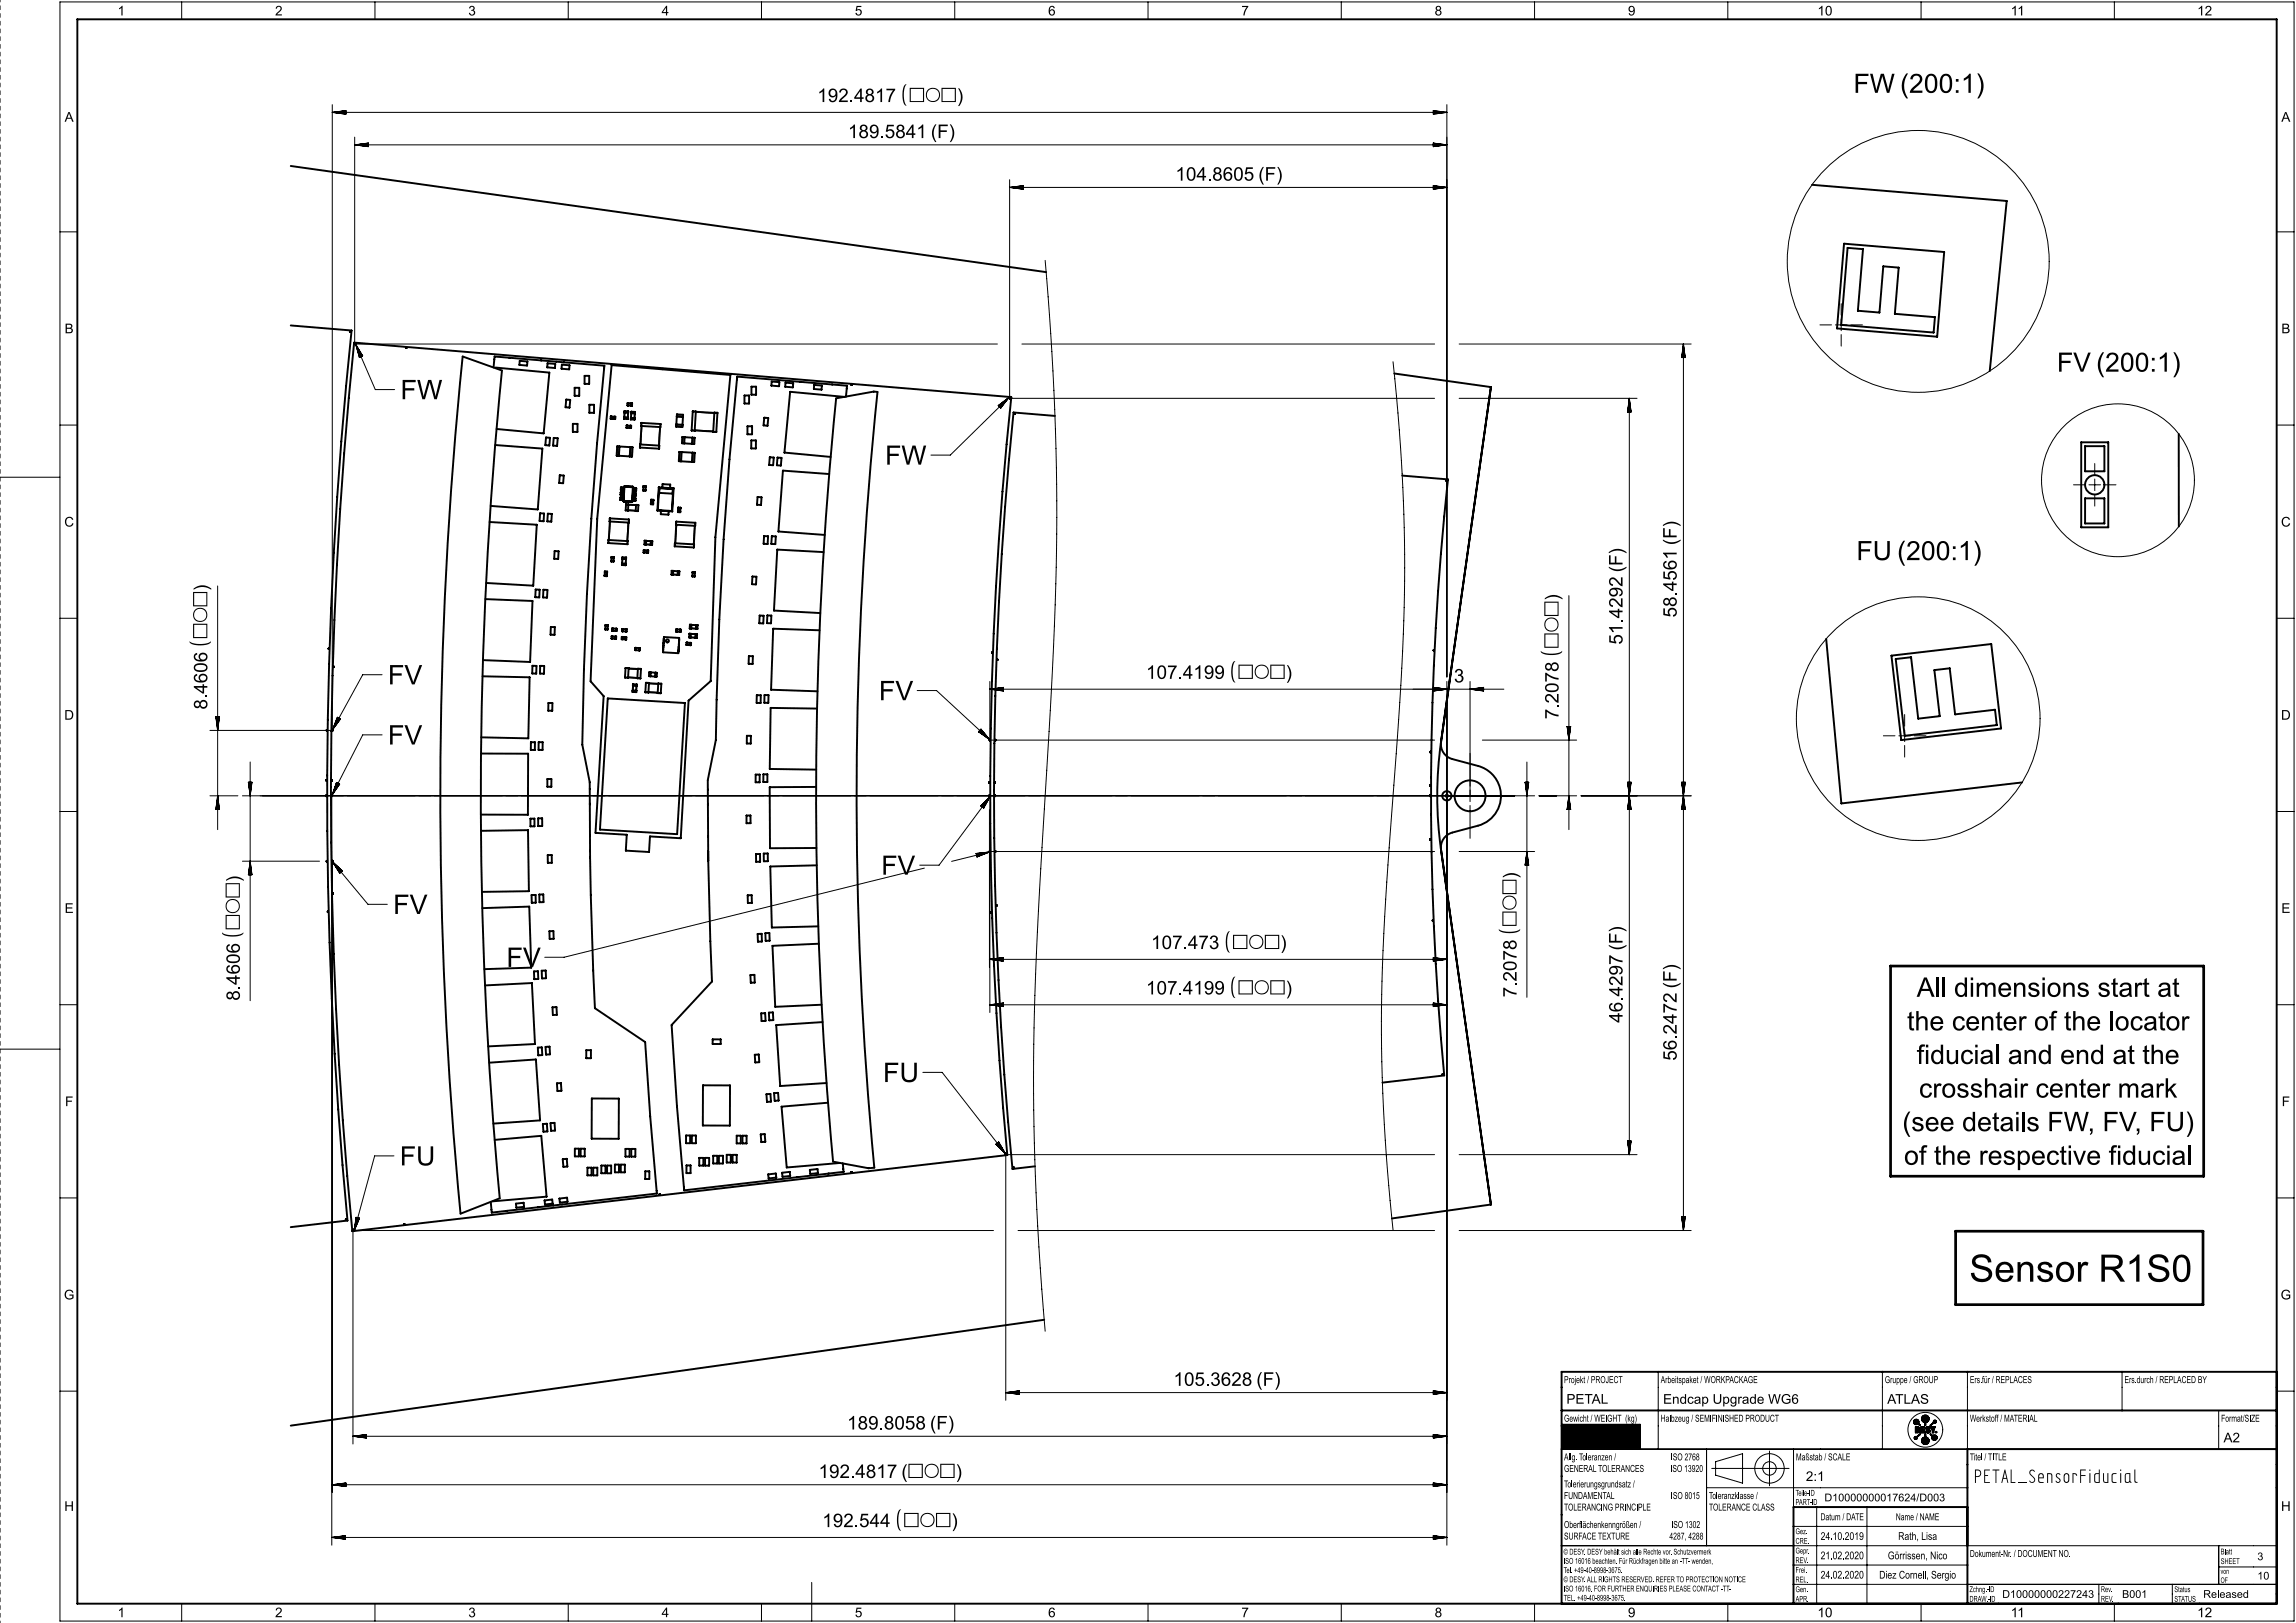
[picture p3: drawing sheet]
<svg xmlns="http://www.w3.org/2000/svg" width="594mm" height="420mm" viewBox="0 0 594 420" stroke-linecap="round" stroke-linejoin="round" font-family="sans-serif">
<defs><g id="words">
<text font-size="9.8" x="509.5" y="331.7">Sensor R1S0</text>
<g font-size="7">
<text x="103.6" y="103.3">FW</text>
<text x="100.3" y="177.1">FV</text>
<text x="227.4" y="181.2">FV</text>
<text x="100.3" y="192.7">FV</text>
<text x="101.7" y="236.5">FV</text>
<text x="131" y="250.2">FV</text>
<text x="495.9" y="258">All dimensions start at</text>
<text x="493.4" y="266.6">the center of the locator</text>
<text x="495.9" y="275.3">fiducial and end at the</text>
<text x="228.4" y="280">FU</text>
<text x="496.5" y="284">crosshair center mark</text>
<text x="492.2" y="292.7">(see details FW, FV, FU)</text>
<text x="492.6" y="301.4">of the respective fiducial</text>
</g>
<g font-size="6.9">
<text x="479.5" y="24">FW (200:1)</text>
<text x="532.1" y="96.2">FV (200:1)</text>
<text x="229" y="120.2">FW</text>
<text x="480.3" y="145">FU (200:1)</text>
<text x="228" y="226.4">FV</text>
<text x="103.4" y="301.6">FU</text>
</g>
<g font-size="4.9">
<text x="211.4" y="26.4">192.4817</text>
<text x="219.4" y="35.7">189.5841 (F)</text>
<text x="304.1" y="46.8">104.8605 (F)</text>
<text x="433.8" y="159.8" transform="rotate(-90 433.8 159.8)">58.4561 (F)</text>
<text x="419.8" y="166.8" transform="rotate(-90 419.8 166.8)">51.4292 (F)</text>
<text x="296.5" y="175.7">107.4199</text>
<text x="376.1" y="176.6">3</text>
<text x="53.6" y="183.6" transform="rotate(-90 53.6 183.6)">8.4606</text>
<text x="403.2" y="186.1" transform="rotate(-90 403.2 186.1)">7.2078</text>
<text x="297.8" y="245.6">107.473</text>
<text x="296.5" y="257.3">107.4199</text>
<text x="62.1" y="259" transform="rotate(-90 62.1 259)">8.4606</text>
<text x="392.4" y="258.1" transform="rotate(-90 392.4 258.1)">7.2078</text>
<text x="419.8" y="264.7" transform="rotate(-90 419.8 264.7)">46.4297 (F)</text>
<text x="433.8" y="274.5" transform="rotate(-90 433.8 274.5)">56.2472 (F)</text>
<text x="303.6" y="358.6">105.3628 (F)</text>
<text x="219.1" y="369.9">189.8058 (F)</text>
<text x="212.7" y="395.2">192.544</text>
</g>
<text font-size="4.5" x="510.8" y="383.7">PETAL_SensorFiducial</text>
<g font-size="3.5">
<text x="30.4" y="4">1</text>
<text x="71.2" y="4">2</text>
<text x="121.2" y="4">3</text>
<text x="171.2" y="4">4</text>
<text x="221.2" y="4">5</text>
<text x="271.2" y="4">6</text>
<text x="321.2" y="4">7</text>
<text x="371.2" y="4">8</text>
<text x="421.2" y="4">9</text>
<text x="470.2" y="4">10</text>
<text x="520.2" y="4">11</text>
<text x="568.4" y="4">12</text>
<text x="16.7" y="31.5">A</text>
<text x="590.2" y="31.5">A</text>
<text x="16.7" y="86.2">B</text>
<text x="590.2" y="86.2">B</text>
<text x="16.6" y="136.3">C</text>
<text x="590.1" y="136.3">C</text>
<text x="16.6" y="186.2">D</text>
<text x="590.1" y="186.2">D</text>
<text x="16.7" y="236.2">E</text>
<text x="590.2" y="236.2">E</text>
<text x="16.8" y="286.2">F</text>
<text x="590.3" y="286.2">F</text>
<text x="16.5" y="336.3">G</text>
<text x="590" y="336.3">G</text>
<text x="405.2" y="363.2">PETAL</text>
<text x="430.3" y="363.3">Endcap Upgrade WG6</text>
<text x="488.3" y="363.3">ATLAS</text>
<text x="575.3" y="373.3">A2</text>
<text x="467.2" y="383.3">2:1</text>
<text x="16.6" y="391">H</text>
<text x="590.1" y="391">H</text>
<text x="30.4" y="418.5">1</text>
<text x="71.2" y="418.5">2</text>
<text x="121.2" y="418.5">3</text>
<text x="171.2" y="418.5">4</text>
<text x="221.2" y="418.5">5</text>
<text x="271.2" y="418.5">6</text>
<text x="321.2" y="418.5">7</text>
<text x="371.2" y="418.5">8</text>
<text x="421.2" y="418.5">9</text>
<text x="470.2" y="418.5">10</text>
<text x="520.2" y="418.5">11</text>
<text x="568.4" y="418.5">12</text>
</g>
<g font-size="2.8">
<text x="472" y="388.5">D10000000017624/D003</text>
<text x="471" y="398.5">24.10.2019</text>
<text x="491.1" y="398.5">Rath, Lisa</text>
<text x="471" y="403.5">21.02.2020</text>
<text x="488.4" y="403.5">Görrissen, Nico</text>
<text x="584" y="403.8">3</text>
<text x="471" y="408.5">24.02.2020</text>
<text x="486.2" y="408.5">Diez Cornell, Sergio</text>
<text x="518" y="413.5">D10000000227243</text>
<text x="549" y="413.5">B001</text>
<text x="570" y="413.5">Released</text>
<text x="584" y="408.8">10</text>
</g>
<g font-size="2.5">
<text x="404.6" y="357.9">Projekt / PROJECT</text>
<text x="429.6" y="357.9">Arbeitspaket / WORKPACKAGE</text>
<text x="487.6" y="357.9">Gruppe / GROUP</text>
<text x="509.6" y="357.9">Ers.für / REPLACES</text>
<text x="549.6" y="357.9">Ers.durch / REPLACED BY</text>
<text x="404.6" y="367.9">Gewicht / WEIGHT (kg)</text>
<text x="429.6" y="367.9">Halbzeug / SEMIFINISHED PRODUCT</text>
<text x="509.6" y="367.9">Werkstoff / MATERIAL</text>
<text x="574.6" y="367.9">Format/SIZE</text>
<text x="404.6" y="377.9">Allg. Toleranzen /</text>
<text x="432.3" y="377.9">ISO 2768</text>
<text x="464.6" y="377.9">Maßstab / SCALE</text>
<text x="509.6" y="377.9">Titel / TITLE</text>
<text x="404.6" y="380.9">GENERAL TOLERANCES</text>
<text x="432.2" y="380.9">ISO 13920</text>
<text x="404.6" y="384.9">Tolerierungsgrundsatz /</text>
<text x="404.6" y="387.9">FUNDAMENTAL</text>
<text x="432.3" y="387.9">ISO 8015</text>
<text x="442.1" y="387.9">Toleranzklasse /</text>
<text x="404.6" y="390.9">TOLERANCING PRINCIPLE</text>
<text x="404.6" y="395.4">Oberflächenkenngrößen /</text>
<text x="432.4" y="395.4">ISO 1302</text>
<text x="442.1" y="390.9">TOLERANCE CLASS</text>
<text x="471" y="393.4">Datum / DATE</text>
<text x="490.5" y="393.4">Name / NAME</text>
<text x="404.6" y="398.4">SURFACE TEXTURE</text>
<text x="431.9" y="398.4">4287, 4288</text>
<text x="509.6" y="402.9">Dokument-Nr. / DOCUMENT NO.</text>
</g>
<g font-size="2.1">
<text x="464.5" y="387.1">Teile-ID</text>
<text x="464.5" y="389.4">PART-ID</text>
<text x="464.5" y="397">Gez.</text>
<text x="464.5" y="399.5">CRE.</text>
<text x="404.5" y="402.3">© DESY. DESY behält sich alle Rechte vor. Schutzvermerk</text>
<text x="404.5" y="404.7">ISO 16016 beachten. Für Rückfragen bitte an -TT- wenden,</text>
<text x="404.5" y="407.1">Tel. +49-40-8998-3675.</text>
<text x="464.5" y="402">Gepr.</text>
<text x="464.5" y="404.5">REV.</text>
<text x="464.5" y="407">Frei.</text>
<text x="574.5" y="402.3">Blatt</text>
<text x="574.5" y="404.7">SHEET</text>
<text x="404.5" y="409.5">© DESY. ALL RIGHTS RESERVED. REFER TO PROTECTION NOTICE</text>
<text x="404.5" y="411.8">ISO 16016. FOR FURTHER ENQUIRIES PLEASE CONTACT -TT-</text>
<text x="464.5" y="409.5">REL.</text>
<text x="464.5" y="412">Gen.</text>
<text x="509.5" y="412">Zchng.-ID</text>
<text x="543.5" y="412">Rev.</text>
<text x="562.5" y="412">Status</text>
<text x="404.5" y="414.2">TEL. +49-40-8998-3675.</text>
<text x="464.5" y="414.5">APR.</text>
<text x="509.5" y="414.5">DRAW.-ID</text>
<text x="543.5" y="414.5">REV.</text>
<text x="562.5" y="414.5">STATUS</text>
</g>
<g font-size="2">
<text x="574.5" y="407.3">von</text>
<text x="574.5" y="409.6">OF</text>
</g>
</g></defs>
<g fill="none" stroke="#000" stroke-width=".26">
<path d="M0 0v.5M0 1.5v1M0 3.5v1M0 5.5v1M0 7.5v1M0 9.5v1M0 11.5v1M0 13.5v1M0 15.5v1M0 17.5v1M0 19.5v1M15.5 .5h578v419h-578z"/>
<path d="M47 .5v4.5M97 .5v4.5M147 .5v4.5M197 .5v4.5M247 .5v4.5M297 .5v4.5M347 .5v4.5M397 .5v4.5M447 .5v4.5M497 .5v4.5M547 .5v4.5M0 21.5v1"/>
<path d="M0 23.5v1M0 25.5v1M0 27.5v1M0 29.5v1M0 31.5v1M0 33.5v1M0 35.5v1M0 37.5v1M0 39.5v1M86 29.1h288.3M86 29.1l3.5 .4M86 27.1v161.9h-31.7"/>
<path d="M86.3 29h3.2M86.7 29h2.8M86.7 29.2h2.8M87.1 28.9h2.4M87.1 29.2h2.4M87.5 29.3h2M87.9 28.8h1.6M87.9 29.3h1.6M88.3 28.8h1.2M88.7 28.7h.8M88.7 29.4h.8M89 29.5h.5"/>
<path d="M89 28.7h.5M89.4 29.5h.1M89.5 28.6v.9M89.5 28.6l-3.5 .5M91.8 35.5v53.5h166.2M91.8 37.5h282.5M91.8 37.5l3.5 .4M91.8 37.5l3.5-.5v.9M92.1 37.4h3.2M92.5 37.6h2.8M92.5 37.4h2.8M92.9 37.6h2.4"/>
<path d="M92.9 37.3h2.4M93.3 37.7h2M93.3 37.3h2M93.7 37.7h1.6M94.1 37.2h1.2M94.5 37.8h.8M94.5 37.1h.8M94.8 37.9h.5M94.8 37.1h.5M95.2 37.9h.1M370.8 28.7h.8M370.8 28.8h1.2"/>
<path d="M370.8 28.8h1.6M370.8 28.9h2.4M370.8 29h2.7M370.8 29h3.1M370.8 29.5h.1M370.8 29.5h.4M370.8 29.4h.8M370.8 29.3h2M370.8 29.2h2.4M370.8 29.2h2.7M370.8 28.6l.4 .1M370.8 28.6v.9"/>
<path d="M370.8 28.6l3.5 .5M370.8 37.9h.1M370.8 37.9h.4M370.8 37.8h.8M370.8 37.7h2M370.8 37.6h2.4M370.8 37.6h2.7M370.8 37l.4 .1M370.8 37.1h.8M370.8 37.2h1.2M370.8 37.2l2 .1M370.8 37.3h2.4"/>
<path d="M370.8 37.4h2.7M370.8 37.4h3.1M372.4 29.3l-1.6 .1M372.4 37.7l-1.6 .1M374.3 27.1v148.1M374.3 37.5l-3.5-.5v.9M374.3 29.1l-3.5 .4M374.3 37.5l-3.5 .4M0 41.5v1M0 43.5v1M0 45.5v1M0 47.5v1"/>
<path d="M0 49.5v1M0 51.5v1M0 53.5v1M0 55.5v1M0 57.5v1M0 59.5v1M261.2 46.5v56.6h109.9M261.2 48.5h113.1M261.2 48.5l3.5 .5M261.6 48.5h3.1M261.6 48.6h3.1M262 48.4h2.7"/>
<path d="M262 48.6h2.7M262.7 48.3h2M262.7 48.7h2M263.1 48.2h1.6M263.1 48.8h1.6M263.5 48.2h1.2M263.5 48.8h1.2M263.9 48.1h.8M264.3 48.9h.4M264.7 48h.1M264.7 49h.1M264.7 48v1"/>
<path d="M264.7 48l-3.5 .5M370.8 48v1M370.8 48l3.5 .5M370.8 48h.1M370.8 48.1h.8M370.8 48.2h1.2M370.8 48.2h1.6M370.8 48.3h2M370.8 48.4h2.7M370.8 48.5h3.1M370.8 49h.1M370.8 48.9h.4"/>
<path d="M370.8 48.8h1.6M370.8 48.7h2M370.8 48.6h3.1M372 48.8l-1.2 .1M373.5 48.6l-2.7 .1M374.3 48.5l-3.5 .5M0 61.5v1M0 63.5v1M0 65.5v1M0 67.5v1M0 69.5v1M0 71.5v1"/>
<path d="M0 73.5v1M0 75.5v1M0 77.5v1M0 79.5v1M15.5 60h4.5M270.4 67.4a735.4 735.4 0 0 1 1.3 116.5l-2.1 35.5a800.3 800.3 0 0 0-1.7 85 817.9 817.9 0 0 0 2.5 40.1M476.3 78.6v3M589 60h4.5M0 81.5v1M0 83.5v1M0 85.5v1M0 87.5v1"/>
<path d="M0 89.5v1M0 91.5v1M0 93.5v1M0 95.5v1M0 97.5v1M0 99.5v1M92 89.1l5.1 11.7h5M92 89.1l1 3.4M92 89.1l1.8 3-.8 .4M92.1 89.4l1.2 2.9-1.1-2.5M92.3 90.2l1 2.1M92.4 89.7l1.1 2.5"/>
<path d="M92.5 90.9l.6 1.5-.5-1.1M92.6 90.1l.9 2.1M92.8 91.7l.3 .7M92.8 90.4l.8 1.8M92.9 92.1l.1 .3M93 90.7l.6 1.5M93.4 91.4l.3 .7M93.6 91.7l.2 .4M264.4 89h106.7M360.4 93.6a487.3 487.3 0 0 1 1.1 97 1346.7 1346.7 0 0 0-3.9 59.8 475.3 475.3 0 0 0 2.8 67.9M377.5 89h60M435.1 92.5h.9"/>
<path d="M435.1 92.1v.4M435.2 91.7v.8M435.2 91.3v1.2M435.3 91v1.5M435.4 90.2v2.3M435.4 89.8v2.7M435.5 89.4v3.1M435.5 89v229.4M435.5 89l-.4 3.5M435.5 89l.5 3.5M435.6 89.4v3.1M435.7 90.2v2.3"/>
<path d="M435.7 90.6v1.9M435.8 91v1.5M435.9 91.7v.8M435.9 92.1v.4M436 92.5h.1M470.8 84.1h3M474.8 84.1h3M476.3 82.6v3M476.3 86.6v3M478.8 84.1h3M0 101.5v1M0 103.5v1"/>
<path d="M0 105.5v1M0 107.5v1M0 109.5v1M0 111.5v1M0 113.5v1M0 115.5v1M0 117.5v1M0 119.5v1M15.5 110h4.5M258.6 104.7l-.3 .3M258.9 104.5l-.6 .5M258.9 105.6h.1"/>
<path d="M259.2 105.3l-.3 .3M259.2 104.2l-.8 .8M259.4 105l-.6 .5M259.5 104l-1.1 1.1M259.9 104.3l-1.1 1.1M260.1 104l-1.4 1.4M260.1 103.5l-1.6 1.7M260.4 103.7l-1.7 1.7M260.5 103.3l-2 1.9M260.6 103.4l-1.9 1.9M260.8 103l-2.3 2.2M261.1 102.8l-15.3 15h-5"/>
<path d="M261.1 102.8l-2.8 2.1 .6 .7M261.1 102.8l-2.2 2.8M377.5 103.1h46M421.1 106.6h.9M421.1 106.6h.1M421.1 106.2v.4M421.2 105.8v.8M421.3 105v1.6M421.3 104.6v2M421.4 104.2v2.4M421.5 103.5v3.1M421.5 103.1v195.7"/>
<path d="M421.5 103.1l-.4 3.5M421.5 103.1l.5 3.5M421.6 103.5v3.1M421.6 103.9v2.7M421.7 104.2v2.4M421.8 105v1.6M421.8 105.4v1.2M421.9 105.8v.8M421.9 106.2v.4M541.9 120v3M589 110h4.5M0 121.5v1"/>
<path d="M0 125.5v1M0 127.5v1M0 129.5v1M0 131.5v1M0 133.5v1M0 135.5v1M0 137.5v1M0 139.5v1M15.5 123.5h-15.5v1M536.4 125.5h3M540.4 125.5h3M541.9 124v3"/>
<path d="M541.9 128v3M544.4 125.5h3M0 141.5v1M0 143.5v1M0 145.5v1M0 147.5v1M0 149.5v1M0 151.5v1M0 153.5v1M0 155.5v1M0 157.5v1M0 159.5v1"/>
<path d="M15.5 160h4.5M56.3 151.6v63.1M405.9 154.1v60.6M589 160h4.5M0 161.5v1M0 163.5v1M0 165.5v1M0 167.5v1M0 169.5v1M0 171.5v1M0 173.5v1M0 175.5v1"/>
<path d="M0 177.5v1M0 179.5v1M98.8 174.6h-5l-7.8 14.3M237.3 178.7h5l13.8 12.7M256.1 178.4h133M256.1 176.4v15.1h115M256.1 178.4l3.5 .4M256.5 178.3h3.1M256.9 178.2h2.7M256.9 178.5h2.7M257.2 178.2h2.4M257.2 178.5h2.4"/>
<path d="M257.6 178.1h2M257.6 178.6h2M258.4 178h1.2M258.4 178.7h1.2M258.8 178h.8M258.8 178.7h.8M259.2 177.9h.4M259.2 178.8h.4M259.6 177.9h.1M259.6 178.8h.1M259.6 177.9v.9M259.6 177.9l-3.5 .5"/>
<path d="M370.8 177.9v.9M370.8 177.9l3.5 .5-3.5 .4M370.8 177.9h.1M370.8 177.9h.4M370.8 178h.8M370.8 178h1.2M370.8 178.1h2M370.8 178.2h2.4M370.8 178.2h2.7M370.8 178.3h3.1M370.8 178.8h.1M370.8 178.8h.4"/>
<path d="M370.8 178.7h.8M370.8 178.7h1.2M370.8 178.5h2.4M370.8 178.5h2.7M372.8 178.6h-2M374.3 176.4v223.5M380.3 176.4v31M380.7 178.3h3.1M381.1 178.2h2.7M381.1 178.5h2.7M381.5 178.2h2.3M381.5 178.5h2.3"/>
<path d="M381.9 178.1h1.9M381.9 178.6h1.9M382.6 178h1.2M382.6 178.7h1.2M383 178h.8M383 178.7h.8M383.4 177.9h.4M383.4 178.8h.4M383.8 177.9h.1M383.8 178.8h.1M383.8 177.9l-3.5 .5 3.5 .4M383.8 177.9v.9"/>
<path d="M0 181.5v1M0 183.5v1M0 185.5v1M0 187.5v1M0 189.5v1M0 191.5v1M0 193.5v1M0 195.5v1M0 197.5v1M0 199.5v1M55.8 185.5h1l-.5 3.5zM55.9 185.5v.4"/>
<path d="M56 185.5v.8M56 185.5v1.2M56.1 185.5v2M56.2 185.5v2.4M56.2 185.5v2.7M56.3 185.5v3.1M56.4 185.5v2.7M56.5 185.5v2.4M56.5 185.5v2M56.6 185.5v1.6M56.7 185.5v.8M56.7 185.5v.4"/>
<path d="M56.8 185.5h.1M64.7 197.2v61.8M86.8 186.7l.6-1-.8 1.8M87.3 185.6l.8 .5M87.3 185.6l-1.3 3.3M87.3 185.6h.1M87.3 185.6l-.2 .4M87.4 185.7l-.4 .7M87.5 185.8l-1.1 2M87.6 185.8l-1.3 2.4M87.6 186.7l.4-.7-.6 1M87.6 185.8l-1.5 2.7"/>
<path d="M87.8 185.9l-1.3 2.4M87.8 185.9l-1.1 2.1M87.9 186l-1 1.7M88 186l-.2 .4M88.1 186.1h.1M88.1 186.1l-2.1 2.8M98.8 190.2h-5l-7.9 15.6M253.2 189.4l2.9 2M253.2 189.4h.1M253.3 189.2l1.8 1.5M253.4 189.1l2 1.9M253.4 189.1l2.3 2.1"/>
<path d="M253.5 189.6l-.3-.3 .6 .5M253.6 189l2 1.8M253.6 188.9l1.7 1.6M253.6 188.9l1.5 1.3M253.7 188.9l1.1 1M253.7 188.8l.6 .5M253.8 188.7l.3 .3M253.8 188.7h.1M253.8 188.7l2.3 2.7M253.8 188.7l-.6 .7M254.1 190.1l-.8-.8 1.2 1M383.5 191.5h24.4"/>
<path d="M395 197.2v60.9M405.4 188l.5 3.5 .4-3.5M405.4 188h.9M405.4 188v.1M405.5 188v.4M405.5 188v.8M405.6 188v1.2M405.6 188l.1 2M405.7 188v2.4M405.8 188v2.8M405.8 188v3.1M406 188v2.8"/>
<path d="M406 188v2.4M406.1 188v2M406.2 188v1.2M406.2 188v.8M406.3 188v.4M406.3 188v.1M487.3 190.4h3M491.3 190.4h3M492.8 184.9v3M492.8 188.9v3M492.8 192.9v3M495.3 190.4h3"/>
<path d="M0 201.5v1M0 203.5v1M0 205.5v1M0 207.5v1M0 209.5v1M0 211.5v1M0 213.5v1M0 215.5v1M0 217.5v1M0 219.5v1M15.5 210h4.5M54.3 205.9h7.2"/>
<path d="M55.9 209v.4M56 208.6v.8M56 208.3v1.1M56.1 207.5v1.9M56.2 207.1v2.3M56.2 206.7v2.7M56.3 206.3v3.1M56.3 205.9l.5 3.5h-1zM56.4 206.7v2.7M56.5 207.1v2.3M56.5 207.5v1.9M56.6 207.9v1.5"/>
<path d="M56.7 208.6v.8M56.7 209v.4M56.8 209.4h.1M62.7 205.9h334.3M64.3 202.4h.9M64.3 202.4l.4 3.5 .5-3.5M64.3 202.4v.5M64.4 202.4v.8M64.4 202.4v1.2M64.5 202.4v1.6M64.5 202.4l.1 2.4M64.6 202.4v2.8"/>
<path d="M64.7 202.4v3.2M64.8 202.4v2.8M64.9 202.4v2.4M64.9 202.4v2M65 202.4v1.6M65.1 202.4v.8M65.1 202.4v.5M65.2 202.4v.1M85.8 205.9v194M87 202.5l.9 .4M87 202.5l-1.1 3.3M87.1 202.5h-.1"/>
<path d="M87.1 202.5l-.2 .4M87.1 202.5l-.3 .8M87.2 203.9l.5-1.1-.7 1.4M87.2 202.6l-.7 1.4M87.3 202.6l-.9 1.8M87.3 202.6l-1 2.1M87.4 202.7l-1.4 2.8M87.5 202.7l-1.4 2.8M87.6 202.8l-1.3 2.4M87.6 202.8l-1.1 2.1M87.8 202.9l-.4 .7M87.8 202.9l-.2 .4"/>
<path d="M87.9 202.9h.1M87.9 202.9l-2 2.9M253.8 208.5l.7 .6M253.8 208.5h.1M254.1 208.2l-.3 .4M254.5 209.1h.1M254.6 207.7l-.7 .9M254.9 207.4l-1 1.3M254.9 208.4l-.4 .7M255.1 208.1l-.7 .9M255.1 207.1l-1.1 1.6M255.3 207.7l-1 1.3"/>
<path d="M255.5 207.4l-1.2 1.5M255.7 206.6l-1.6 2.2M255.8 206.7l-1.5 2.2M255.9 206.3l-1.8 2.5M256 209.5v40.8M256 206.3l-1.8 2.5M256.2 206l-13.3 17.9h-5M256.2 206l-2.4 2.5M256.2 206l-1.7 3.1M380.3 208.4v8.5M394.6 202.4h.9M394.6 202.4l.4 3.5 .5-3.5"/>
<path d="M394.6 202.4v.5M394.7 202.4v.8M394.7 202.4v1.2M394.8 202.4v1.6M394.8 202.4l.1 2.4M394.9 202.4v2.8M395 202.4v3.2M395.1 202.4v2.8M395.2 202.4v2.4M395.2 202.4v2M395.3 202.4v1.6M395.4 202.4v.8"/>
<path d="M395.4 202.4v.5M395.5 202.4v.1M398.2 205.9h9.7M405.4 209.4l.5-3.5 .4 3.5M405.4 209.4h.9M405.4 209.4h.1M405.5 209v.4M405.5 208.6v.8M405.6 208.3v1.1M405.7 207.5v1.9M405.7 207.1v2.3M405.8 206.7v2.7"/>
<path d="M405.8 206.3v3.1M406 206.7v2.7M406 207.1v2.3M406.1 207.5v1.9M406.2 208.3v1.1M406.2 208.6v.8M406.3 209v.4M406.3 209.4h.1M409.1 205.9h28.4M421.1 202.4h.9M421.1 202.4l.9 7M421.1 209.4h.9"/>
<path d="M421.1 202.4v.1M421.1 209.4h.1M421.1 202.4v.5M421.1 209v.4M421.2 202.4v.8M421.2 208.6v.8M421.2 202.4l.1 1.6M421.3 207.9v1.5M421.3 202.4v2M421.3 207.5v1.9M421.4 202.4v2.4M421.4 207.1v2.3"/>
<path d="M421.4 202.4l.1 3.2M421.5 206.3v3.1M421.6 202.4v3.2M421.6 206.3v3.1M421.6 202.4v2.8M421.6 206.7v2.7M421.7 207.1v2.3M421.7 202.4v2.4M421.8 202.4v1.6M421.8 207.9v1.5M421.8 202.4v1.2M421.8 208.3v1.1"/>
<path d="M421.9 202.4v.8M421.9 208.6v.8M421.9 209v.4M422 202.4l-.1 .5M422 202.4l-.9 7M435.1 202.4h.9M435.1 202.4l.9 7M435.1 209.4h.9M435.1 202.4v.5M435.1 209v.4M435.2 202.4v.8M435.2 208.6v.8"/>
<path d="M435.2 202.4v1.2M435.2 208.3v1.1M435.3 202.4v1.6M435.3 207.9v1.5M435.3 202.4l.1 2.4M435.4 207.1v2.3M435.4 202.4v2.8M435.4 206.7v2.7M435.5 202.4v3.2M435.5 206.3v3.1M435.6 206.3v3.1M435.6 202.4v3.2"/>
<path d="M435.7 202.4v2.4M435.7 207.1v2.3M435.7 202.4v2M435.7 207.5v1.9M435.8 207.9v1.5M435.8 202.4v1.6M435.9 202.4v.8M435.9 208.6v.8M435.9 202.4v.5M435.9 209v.4M436 202.4v.1M436 209.4h.1"/>
<path d="M436 202.4l-.9 7M589 210h4.5M0 221.5v1M0 223.5v1M0 225.5v1M0 227.5v1M0 229.5v1M0 231.5v1M0 233.5v1M0 235.5v1M0 237.5v1M0 239.5v1"/>
<path d="M62.7 222.9h20M64.3 226.4l.4-3.5 .5 3.5M64.3 226.4h.9M64.3 225.9v.5M64.4 225.6v.8M64.4 225.2v1.2M64.5 224.8v1.6M64.6 224v2.4M64.6 223.6v2.8M64.7 223.2v3.2M64.8 223.6v2.8M64.9 224v2.4"/>
<path d="M64.9 224.4v2M65 224.8v1.6M65.1 225.6v.8M65.1 225.9v.5M65.2 226.3v.1M86 222.9v163.3M86 223l9.2 11h5M86 223l1.9 3M86 223l2.6 2.4M86.2 223.3l2 2.4M86.3 223.2l2 2.4-1.7-2.1M86.6 224l1.5 1.8-1.3-1.5"/>
<path d="M86.9 223.8l1.5 1.8M87 224.6l1 1.3M87.4 224.3l1 1.2M87.5 225.3l.5 .6M87.7 225.6l.2 .4M87.7 224.6l.8 .9M88 224.8l.6 .6-.3-.3M88.6 225.3v.1M88.6 225.4l-.7 .6M239.1 224.7l-93.2 23h-5M252.5 220.9l.3 .9M252.6 220.9h-.1"/>
<path d="M253.2 221.6l-.4 .2M253.3 220.8l-.7 .1M253.7 220.7l-1.1 .3M253.9 221.3l-1.2 .4M254.1 220.7l-1.5 .4M254.2 221.2l-1.5 .4M254.6 221l-1.9 .5M255 220.9l-2.3 .6M255.3 220.6l-2.7 .5 1.9-.5M255.7 220.5l-3.1 .8M255.7 220.6l-3 .8M256.1 220.5l-9.9 2.4"/>
<path d="M256.1 220.5l-3.6 .4M256.1 220.5l-3.3 1.3M371.1 220.4h-115v41.6M377.5 220.4h19.5M394.6 223.9l.4-3.5 .5 3.5M394.6 223.9h.9M394.6 223.4v.5M394.7 223.1v.8M394.7 222.7v1.2M394.8 222.3v1.6M394.9 221.5v2.4M394.9 221.1v2.8"/>
<path d="M395 220.7v3.2M395.1 221.1v2.8M395.2 221.5v2.4M395.2 221.9v2M395.3 222.3v1.6M395.4 223.1v.8M395.4 223.4v.5M395.5 223.8v.1M0 241.5v1M0 243.5v1M0 245.5v1M0 247.5v1"/>
<path d="M0 249.5v1M0 251.5v1M0 253.5v1M0 255.5v1M0 257.5v1M0 259.5v1M15.5 260h4.5M256 248.3h118.3M256.4 248.3h3.1M256.5 260h3.1M256.8 248.4h2.7M256.8 248.2h2.7"/>
<path d="M257.1 248.4h2.4M257.1 248.1h2.4M257.2 259.9h2.4M257.5 248.5h2M257.5 248.1h2M257.6 259.8h2M257.9 248h1.6M258 259.8h1.6M258.3 248.6h1.2M258.7 248.6h.8M258.7 247.9h.8M258.8 259.7h.8"/>
<path d="M259.1 248.7h.4M259.1 247.9h.4M259.2 259.6h.4M259.5 247.8h.1M259.5 247.8v.9l-3.5-.4M259.5 247.8l-3.5 .5M259.6 259.6h.1M259.6 259.6v.9M259.6 259.6l-3.5 .4M370.8 247.8v.9l3.5-.4M370.8 259.6v.9M370.8 248.6h.8"/>
<path d="M370.8 248.6h1.2M370.8 248.4h2.4M370.8 248.4h2.7M370.8 248.3h3.1M370.8 247.8h.1M370.8 247.9h.4M370.8 247.9h.8M370.8 248h1.6M370.8 248.1h2M370.8 248.1h2.4M370.8 248.2h2.7M370.8 247.8l3.5 .5"/>
<path d="M370.8 259.6h.1M370.8 259.6h.4M370.8 259.7h.8M370.8 259.7l1.6 .1M370.8 259.8h2M370.8 259.9h2.4M370.8 259.9l3.1 .1M370.8 259.6l3.5 .4M371.2 248.7h-.4M372.8 248.5h-2M589 260h4.5M0 261.5v1"/>
<path d="M0 263.5v1M0 265.5v1M0 267.5v1M0 269.5v1M0 273.5v1M0 275.5v1M0 277.5v1M0 279.5v1M15.5 271.5h-15.5v1M238.7 277.5h5l16.5 21.1M256.1 260h118.2M256.1 260l3.5 .5"/>
<path d="M256.5 260.1h3.1M256.9 260.1h2.7M257.2 260.2h2.4M258 260.3h1.6M258.4 260.3h1.2M258.8 260.4h.8M259.2 260.4h.4M370.8 260.4h.8M370.8 260.3h1.2M370.8 260.3h1.6M370.8 260.1h2.7M370.8 260.1h3.1"/>
<path d="M371.2 260.4l-.4 .1M373.2 260.2h-2.4M374.3 260l-3.5 .5M0 281.5v1M0 283.5v1M0 285.5v1M0 287.5v1M0 289.5v1M0 291.5v1M0 293.5v1M0 295.5v1M0 297.5v1"/>
<path d="M0 299.5v1M101.9 299.1h-5l-5.3 19.4M257.7 296.1l2.5 2.5M257.7 296.1h.1M257.7 296.1l.2 .3M257.7 296l.8 1M257.8 296l1 1.2M257.9 296l1.2 1.5M257.9 295.9l1.4 1.9M257.9 295.9l2 2.4M258.1 295.7l1.5 1.9M258.2 295.7l1 1.2"/>
<path d="M258.3 295.6l.7 1M258.3 295.6l.5 .6M258.4 295.5v.1M258.4 295.5l1.8 3.1M258.4 295.5l-.7 .6M259.8 297.9l-1.7-2.1 1.9 2.5M371.1 298.8h-110.9v63.6M377.5 298.8h46M421.1 295.3h.9M421.1 295.3l.4 3.5M421.1 295.3h.1M421.1 295.3v.4"/>
<path d="M421.2 295.3v.8M421.2 295.3l.1 1.6M421.3 295.3v2M421.4 295.3v2.3M421.4 295.3l.1 3.1M421.6 295.3v3.1M421.6 295.3v2.7M421.7 295.3v2.3M421.8 295.3v1.6M421.8 295.3v1.2M421.9 295.3v.8M422 295.3l-.1 .4"/>
<path d="M422 295.3l-.5 3.5M0 301.5v1M0 303.5v1M0 305.5v1M0 307.5v1M0 309.5v1M0 311.5v1M0 313.5v1M0 315.5v1M0 317.5v1M0 319.5v1M15.5 310h4.5"/>
<path d="M92.1 315l.9 .3M92.1 315l-.5 3.5M92.1 315h.1M92.2 315l-.1 .4M92.2 315l-.2 1.2M92.3 315.1l-.4 1.5M92.4 315.1l-.6 1.9M92.4 315.1l-.6 2.3M92.5 315.1l-.8 3M92.6 315.2l-.8 3M92.7 315.2l-.8 2.6M92.7 316l.2-.8-.4 1.2"/>
<path d="M92.8 315.2l-.6 1.9M92.8 315.2l-.4 1.5M93 315.3h.1M93 315.3l-1.4 3.2M257 318.4h-165.7v55.3M263.4 318.4h107.7M377.5 318.4h60M435.1 314.9h.9M435.1 314.9l.4 3.5M435.1 314.9v.4M435.2 314.9v.8M435.2 314.9v1.2"/>
<path d="M435.3 314.9v1.6M435.3 314.9l.1 2.4M435.4 314.9v2.8M435.5 314.9v3.1M435.6 314.9v3.1M435.7 314.9v2.4M435.7 314.9v2M435.8 314.9v1.6M435.9 314.9v.8M435.9 314.9v.4M436 314.9v.1M436 314.9l-.5 3.5"/>
<path d="M589 310h4.5M0 321.5v1M0 323.5v1M0 325.5v1M0 327.5v1M0 329.5v1M0 331.5v1M0 333.5v1M0 335.5v1M0 337.5v1M0 339.5v1M0 341.5v1"/>
<path d="M0 343.5v1M0 345.5v1M0 347.5v1M0 349.5v1M0 351.5v1M0 353.5v1M0 355.5v1M0 357.5v1M0 359.5v1M15.5 360h4.5M263.7 359.9h.1M263.7 359.9v.9"/>
<path d="M263.7 359.9l-3.5 .5M370.8 359.9v.9M370.8 360h.8M370.8 359.9l3.5 .5M370.8 359.9h.1M429 355v20M487 355v20M509 355v35h-38M549 355v10M589 360h4.5M0 361.5v1M0 363.5v1"/>
<path d="M0 365.5v1M0 367.5v1M0 369.5v1M0 371.5v1M0 373.5v1M0 375.5v1M0 377.5v1M0 379.5v1M91.3 371.7h283M91.3 371.7l3.5 .4M91.3 371.7l3.5-.5v.9M91.7 371.6h3.1"/>
<path d="M92.1 371.8h2.7M92.1 371.6h2.7M92.5 371.8h2.3M92.5 371.5h2.3M92.9 371.9h1.9M92.9 371.5h1.9M93.2 371.9h1.6M93.6 371.4h1.2M94 372h.8M94 371.3h.8M94.4 372.1h.4M94.4 371.3h.4"/>
<path d="M94.8 372.1h.1M260.2 360.4h114.1M260.2 360.4l3.5 .4M260.6 360.3h3.1M260.6 360.4h3.1M261 360.3h2.7M261.4 360.5h2.3M261.7 360.2h2M261.7 360.6h2M262.1 360.1h1.6M262.1 360.6h1.6M262.5 360.1h1.2"/>
<path d="M262.5 360.7h1.2M262.9 360h.8M263.3 360.8h.4M263.7 360.8h.1M370.8 372.1h.1M370.8 372.1h.4M370.8 372h.8M370.8 371.9h2M370.8 371.8h2.4M370.8 371.8h2.7M370.8 371.6h3.1M370.8 371.6h2.7"/>
<path d="M370.8 371.5h2.4M370.8 371.4l2 .1M370.8 371.4h1.2M370.8 371.3h.8M370.8 371.2l.4 .1M370.8 360.1h1.2M370.8 360.1h1.6M370.8 360.2h2M370.8 360.2l2.7 .1M370.8 360.3h3.1M370.8 360.8h.1M370.8 360.8h.4"/>
<path d="M370.8 360.6h1.6M370.8 360.6h2M370.8 360.5h2.4M372 360.7h-1.2M372.4 371.9l-1.6 .1M373.9 360.4l-3.1 .1M374.3 371.7l-3.5-.5v.9M374.3 360.4l-3.5 .4M374.3 371.7l-3.5 .4M404 375h185M404 365h83M404.3 374.3h20"/>
<path d="M404.3 374.2h20M404.3 374.1h20M404.3 374h20M404.3 373.9h20M404.3 373.8h20M404.3 373.7h20M404.3 373.6h20M404.3 373.5h20M404.3 373.4h20M404.3 373.3h20M404.3 373.2h20M404.3 373.1h20"/>
<path d="M404.3 373h20M404.3 372.9h20M404.3 372.8h20M404.3 372.7h20M404.3 372.6h20M404.3 372.5h20M404.3 372.4h20M404.3 372.3h20M404.3 372.2h20M404.3 372.1h20M404.3 372h20M404.3 371.9h20"/>
<path d="M404.3 371.8h20M404.3 371.7h20M404.3 371.6h20M404.3 371.5h20M404.3 371.4h20M404.3 371.3h20M404.3 371.2h20M404.3 371.1h20M404.3 371h20M404.3 370.9h20M404.3 370.8h20M404.3 370.7h20"/>
<path d="M404.3 370.6h20M404.3 370.5h20M404.3 370.4h20M404.3 370.3h20M404.3 370.2h20M404.3 370.1h20M404.3 370h20M404.3 369.9h20M404.3 369.8h20M404.3 369.7h20M404.3 369.6h20M404.3 369.5h20"/>
<path d="M404.3 369.4h20M404.3 369.3h20M404.3 369.2h20M404.3 369.1h20M404.3 369h20M404.3 368.9h20M404.3 368.8h20M404.3 368.7h20M404.3 374.7h20M404.3 374.6h20M404.3 374.5h20M404.3 374.4h20"/>
<path d="M441.5 375v25M442.8 380h20.1M443.8 378.3l7-2.1v7.6l-7-2.1zM457.8 375.5v9M464 375v40M495 368h1.4M495 367.9h1.4M495 368.1h1.4M495 367.8h1.4M495.1 367.8h1.3M495.1 368.2h1.3M495.1 367.7h1.3"/>
<path d="M495.1 368.3h1.3M495.1 368.3l1.3 .1M495.1 367.6h1.2M495.2 367.6h1.1M495.2 368.4h1.2M495.2 367.5h1.1M495.2 372.1h.8M495.2 372.2h.8M495.2 372h.8M495.2 368.5h1.3M495.2 372.3h.8M495.2 367.5h1"/>
<path d="M495.3 371.9l.6-.1 .9-.7-.8 .8a.4 .4 0 0 1-.4 .6 .4 .4 0 0 1-.3-.6zM495.3 368.5h1.2M495.3 372.4h.6M495.3 371.8h.8M495.4 372.4h.5M495.4 368.6h.7M495.4 367.4h.7M495.4 371.8h.8M495.4 372.5h.4M495.5 367.3h.5M495.5 370.7h.9M495.5 370.6h1"/>
<path d="M495.5 370.5h.4M495.5 370.4h.4M495.5 370.3h.4M495.5 370.2h.4M495.5 370.1h.4M495.5 370h.4M495.5 369.9h.4M495.5 369.8h.4M495.5 369.7h.4M495.5 369.6h.4M495.5 369.4l1 .1M495.5 369.4h1"/>
<path d="M495.5 369.3h.9M495.6 371.7h.1M495.6 372.5h.1M495.6 368.7h.3M495.7 367.3h.1M495.9 369.5v1M495.9 371.7h.3M496.1 371.9h-.8M496.1 369.2l.3 .1M496.1 371.6h.3M496.1 369.5h-.6M496.1 370.5h-.1"/>
<path d="M496.1 369.5l.1 .1M496.1 369.5h.4M496.2 371.5h.3M496.2 370.5h.3M496.2 369.6h.4M496.2 370.4h.4M496.2 369.6v.2M496.2 370.4l-.1 .1M496.2 369.7h.4M496.2 370.3h.4M496.2 370.2h.4M496.2 369.8h.4"/>
<path d="M496.2 370.2v.2M496.2 370h.4M496.2 369.9h.4M496.2 369.8v.4M496.3 368.6h.3M496.3 368.3a.71 .71 0 0 0-.5-1 .71 .71 0 0 0-.7 .9 .71 .71 0 0 0 1.1 .3l.5 .4M496.3 368.3l.5 .5M496.3 371.4h.4M496.3 369.3l-.8-.1v1.6h.8M496.4 369.3l.1 .1M496.4 371.6l-.4 .1M496.4 368.7h.3"/>
<path d="M496.4 371.3h.3M496.4 368.7h.4M496.5 371.3h.3M496.5 368.8h.4M496.5 370.6l-.4 .2M496.5 369.4l.1 .5M496.5 370.5l-1 .1M496.6 370.3l-.4 .1M496.6 371.4l-.4 .1M496.6 370.1l-.1 .5M496.6 370.1h-.4M496.6 369.9v.2"/>
<path d="M496.6 368.9h.3M496.6 371.1h.3M496.7 368.9h.1M496.7 371.1h.1M496.8 368.8l-.1 .1M496.9 371.2h-.4M497 369.5h.9v-.3h-.9v1.6h.9v-.3h-.9M497 370.7h.9M497 370.6h.9M497 370.5h.9M497 370.4h.4M497 370.3h.4"/>
<path d="M497 370.2h.4M497 369.8h.9v.3l-.9 .1M497 370.1h.9M497 370h.9M497 369.9h.9M497 369.8h.4M497 369.7h.4M497 369.6h.4M497 369.4h.9M497 369.3h.9M497.1 372.9h2M497.1 372.8h2"/>
<path d="M497.1 367.2h2M497.1 367.1h2M497.1 373h2M497.1 367.3h2M497.1 372.7h2M497.1 367h2M497.1 367.4h2M497.1 373.1h2M497.1 372.6h2M497.2 367.4h1.8M497.2 366.9h1.8M497.2 373.1h1.8"/>
<path d="M497.2 372.6h1.8M497.2 373.2h1.8M497.2 366.8h1.8M497.2 367.5h1.8M497.2 372.5h1.8M497.2 367.6h1.8M497.2 372.4h1.8M497.2 373.3h1.8M497.2 366.7h1.8M497.3 366.7h1.6M497.3 367.7h1.6M497.3 372.3h1.6"/>
<path d="M497.3 373.4h1.6M497.3 366.6h1.6M497.3 367.8h1.6M497.3 372.2h1.6M497.3 373.5h1.5M497.4 366.5h1.4M497.4 367.8h1.4M497.4 372.2h1.4M497.4 369.5v.3M497.4 370.1v.4M497.4 373.5h1.4M497.4 367.9h1.4"/>
<path d="M497.4 372.1h1.4M497.4 373.6h1.4M497.5 366.4h1.2M497.5 373.6h1.2M497.5 368h1.2M497.6 372h1M497.6 368h1M497.7 372h.8M497.7 373.7h.8M497.7 366.3h.8M497.7 368.1h.8M497.8 371.9h.6"/>
<path d="M497.8 373.8h.6M497.8 366.2h.6M497.9 368.1h.4M498 371.9a.98 .98 0 0 0-.7 1.5 .98 .98 0 0 0 1.6 0 .98 .98 0 0 0-.7-1.5M498 368.8v-.7a.98 .98 0 0 1-.7-1.5 .98 .98 0 0 1 1.6 0 .98 .98 0 0 1-.7 1.5v.7M498 371.2h.2M498 368.8h.2M498 371.8h.2M498 371.7h.2M498 371.6h.2M498 371.5h.2M498 371.4h.2"/>
<path d="M498 371.3h.2M498 368.7h.2M498 371.2v.7M498 368.6h.2M498 368.5h.2M498 368.4h.2M498 368.3h.2M498 368.2h.2M498 368.9h.2M498 371.1h.2M498.1 373.8h.1M498.1 371.1h.1"/>
<path d="M498.2 371.2v.7M498.3 370.4h.3M498.3 370.4v.1M498.3 370.3h.3M498.3 370.5h.3M498.3 370.5h.1M498.3 369.6v.1M498.3 370.5h1M498.3 369.7h.4M498.3 369.6h.4M498.3 369.6h.1M498.3 369.7v.1"/>
<path d="M498.3 370.5v.1M498.3 369.8h.5M498.3 369.5h.4M498.3 369.5v.1M498.3 369.8h.1M498.3 369.8h.6M498.3 369.5h1M498.3 369.4v.1M498.3 369.8l.1 .1M498.3 370.6l.1 .1M498.3 370.6h1M498.3 369.9h.8"/>
<path d="M498.4 369.4h-.1M498.4 370.7h.1M498.4 370.7h.8M498.4 369.4h.8M498.4 369.9v.1M498.4 369.3v.1M498.4 370h.8M498.4 370.7l.4 .1M498.4 369.3h.8M498.4 370h.1M498.5 369.3h-.1M498.5 370h.7"/>
<path d="M498.5 369.3h.6M498.5 370v.1M498.5 370.8h.6M498.5 370.1l.4 .1M498.5 370.1h.8M498.6 370.4h.1M498.6 370.4l.1 .1M498.7 370.5v.1M498.7 369.6v.1M498.7 369.6h.1M498.7 369.5v.1M498.7 369.7h.1"/>
<path d="M498.7 369.5h.1M498.7 370.6h.1M498.7 369.7l.1 .1M498.7 369.4v.1M498.8 369.8h.1M498.8 369.4h-.1M498.8 369.4h.1M498.8 370.2h.5M498.8 370.6h.1M498.9 369.4h.1M498.9 370.2h.4M498.9 369.8l.2 .1"/>
<path d="M498.9 370.2v.1M498.9 369.4v.1M498.9 370.5l-.1 .1M498.9 370.5h.1M498.9 369.5h.1M498.9 370.3h.1M498.9 370.3h.4M498.9 369.5h.4M498.9 369.5v.1M498.9 369.6h.4M499 370.3v.1M499 370.5h.3"/>
<path d="M499 370.3h.3M499 370.4h.3M499 370.4l-.1 .1M499 370.8h-.2M499.1 369.9l.1 .1M499.1 369.2l.1 .1M499.1 369.2l-.6 .1M499.2 370h.1M499.2 370.7l-.2 .1M499.2 369.3h.1M499.2 370l.1 .1M499.2 369.3l.1 .2"/>
<path d="M499.2 370.7h.1M499.3 370.6l-.1 .1M499.3 369.5v.1M499.3 370.1v.1M499.3 369.6h-.4M499.3 370.5v.1M499.3 370.2h.1M499.3 370.4v.1M499.3 370.4h.1M499.3 370.2v.1M499.3 370.3v.1M499.3 371.2h.4"/>
<path d="M499.3 368.9h.3M499.3 371.1h.3M499.4 368.9h.1M499.4 371.1h.1M499.4 371.3h.3M499.4 368.7h.4M499.5 371.3h.3M499.5 368.7h.3M499.5 371.1l-.1 .1 .5 .5M499.5 371.1l.5 .4a.71 .71 0 0 1 1.1 .3 .71 .71 0 0 1-.7 .9 .71 .71 0 0 1-.5-1M499.5 371.4h.3M499.6 369.3h.3"/>
<path d="M499.6 369.4h.4M499.6 371.4l.4 .1M499.6 369.4l.4 .1M499.6 369.5h.4M499.7 369.6h.3M499.7 368.5h.3M499.7 371.5h1.2M499.7 368.8h-.4M499.7 369.7h.8M499.7 368.5h.4M499.7 369.8h.7M499.8 372h1.4"/>
<path d="M499.8 372.1h1.4M499.8 371.9h1.4M499.8 371.6h1.2M499.8 372.2h1.3M499.8 369.8h.6M499.8 371.8h1.3M499.8 369.9h.6M499.8 372.3h1.3M499.8 368.4h.3M499.8 371.6l1.3 .1M499.8 371.7h1.3M499.8 370h.6"/>
<path d="M499.8 372.4h1.3M499.9 370h.4M499.9 372.4h1.1M499.9 370.1h.4M499.9 372.5h1.1M499.9 370.2v.6h.4v-.6M499.9 370.7h.4M499.9 370.6h.4M499.9 370.5h.4M499.9 370.4h.4M499.9 370.3h.4M499.9 370.2h.4"/>
<path d="M499.9 369.2l.2 .6 .2-.5 .4-.1-.4 1M499.9 369.3l-.4-.1 .4 1M499.9 368.6h-.3M500 368.3h.3M500 368.2h.8M500 371.5h.9M500.1 372.6h.7M500.2 372.7h.6M500.2 369.6h.3M500.2 367.8h.8M500.2 368h.8M500.2 369.5h.4"/>
<path d="M500.2 368.1h.7M500.2 367.7h.7M500.2 368.1l-.8 .7 .1 .1M500.2 368.1a.4 .4 0 0 1 .3-.6 .4 .4 0 0 1 .5 .5 .4 .4 0 0 1-.7 .2l-.8 .7M500.2 371.4h.5M500.2 368.3l-.3 .1M500.2 369.4h.4M500.2 369.3h.4M500.3 367.6h.6M500.3 372.7h.3M500.3 367.6h.5M500.4 367.5h.3"/>
<path d="M500.4 368.3h.3M500.6 369.4l-.4 .1M500.7 370.6h.4M500.7 370.7h.4M500.8 370.5h.2M500.8 370.8h.2M500.9 370.4h.1M500.9 368.1l-.8 .1M501 367.9h-.8M509 365h80M574 365v10M0 381.5v1"/>
<path d="M0 383.5v1M0 385.5v1M0 387.5v1M0 389.5v1M0 391.5v1M0 393.5v1M0 395.5v1M0 397.5v1M0 399.5v1M85.8 397.9h288.5M86 384.2l3.5-.4v.9M86 384.2h288.3"/>
<path d="M86 384.2l3.5 .5M86.2 397.9h3.1M86.3 384.2h3.2M86.6 398h2.7M86.6 397.8h2.7M86.7 384.3h2.8M86.7 384.1h2.8M87 398h2.3M87 397.7h2.3M87.1 384.4h2.4M87.1 384.1h2.4M87.4 398.1h1.9"/>
<path d="M87.4 397.7h1.9M87.5 384.4h2M87.5 384h2M87.8 397.6h1.5M87.9 384.5h1.6M88.2 398.2h1.1M88.3 383.9h1.2M88.5 398.2h.8M88.5 397.5h.8M88.7 384.6h.8M88.7 383.9h.8M88.9 398.3h.4"/>
<path d="M88.9 397.5h.4M89 384.6h.5M89 383.8h.5M89.3 397.4h.1M89.3 397.4v.9l-3.5-.4M89.3 397.4l-3.5 .5M89.4 384.7h.1M370.8 398.2h.8M370.8 398.2h1.2M370.8 398h2.4M370.8 398h2.7M370.8 397.9h3.1"/>
<path d="M370.8 397.4h.1M370.8 397.5h.4M370.8 397.5h.8M370.8 397.6h1.6M370.8 397.7h2M370.8 397.7h2.4M370.8 397.8h2.7M370.8 397.4l3.5 .5M370.8 397.4v.9l3.5-.4M370.8 384.7h.1M370.8 384.6h.4M370.8 384.6h.8"/>
<path d="M370.8 384.4h2M370.8 384.4h2.4M370.8 384.3h2.7M370.8 383.8h.4M370.8 383.9h.8M370.8 383.9h1.2M370.8 384h2M370.8 384.1h2.4M370.8 384.1h2.7M370.8 384.2h3.1M371.2 398.3h-.4M372.4 384.5h-1.6"/>
<path d="M372.8 398.1h-2M374.3 384.2l-3.5-.4v.9M374.3 384.2l-3.5 .5M404 400h185M441.5 385h67.5M464 395h45M470 390v25M483 390v25M509 400v15M574 400v10M0 401.5v1M0 403.5v1"/>
<path d="M0 405.5v1M0 407.5v1M0 409.5v1M0 411.5v1M0 413.5v1M0 415.5v1M0 417.5v1M0 419.5v.5M47 415v4.5M97 415v4.5M147 415v4.5M197 415v4.5"/>
<path d="M210 409.5v10M247 415v4.5M297 415v4.5M347 415v4.5M397 415v4.5M447 415v4.5M464 410h125M464 405h45M497 415v4.5M543 410v5M547 415v4.5M562 410v5"/>
<path d="M574 405.5h15"/>
<circle cx="496.3" cy="67.6" r="33.9"/>
<circle cx="261.4" cy="102.9" r=".34"/>
<circle cx="547.9" cy="124.3" r="19.8"/>
<circle cx="496.3" cy="186" r="31.5"/>
<circle cx="256" cy="205.9" r=".2"/>
<circle cx="91.3" cy="318.4" r=".32"/>
<circle cx="457.8" cy="380" r="3.8"/>
<circle cx="457.8" cy="380" r="1.74"/>
<circle cx="498.1" cy="370" r="4.5"/>
<circle cx="500.9" cy="370.6" r=".2"/>
</g>
<g fill="#000">
<path d="M234 22l.6-.2a5.5 5.5 0 0 0 0 5.5 1.68 1.68 0 0 1-1.1-1.9v-.4a5.3 5.3 0 0 1 .5-3z" fill-rule="evenodd"/>
<path d="M235.3 22.7h3.8v3.7h-3.8zM235.6 23v3.2h3.2v-3.2z" fill-rule="evenodd"/>
<path d="M239.5 24.6a1.87 1.87 0 0 1 3.7 0 1.87 1.87 0 0 1-3.7 0zM239.7 24.6a1.6 1.6 0 0 0 3.2 0 1.6 1.6 0 0 0-3.2 0z" fill-rule="evenodd"/>
<path d="M243.6 22.7h3.7v3.7h-3.7zM243.9 23v3.2h3.1v-3.2z" fill-rule="evenodd"/>
<path d="M247.9 22.9h.3a3.5 3.5 0 0 1 0 4.5h-.3a4 4 0 0 0 0-4.5z" fill-rule="evenodd"/>
<path d="M49.9 159.2a1.87 1.87 0 0 1 3.7 0 1.87 1.87 0 0 1-3.7 0zM50.2 159.2a1.6 1.6 0 0 0 3.2 0 1.6 1.6 0 0 0-3.2 0z" fill-rule="evenodd"/>
<path d="M50 153.2h3.6v3.7h-3.6zM50.2 153.5v3.1h3.2v-3.1z" fill-rule="evenodd"/>
<path d="M50.1 152.3a3.5 3.5 0 0 1 4.6 0v.3a4 4 0 0 0-4.6 0z" fill-rule="evenodd"/>
<path d="M399.5 161.7a1.87 1.87 0 0 1 3.7 0 1.87 1.87 0 0 1-3.7 0zM399.8 161.7a1.6 1.6 0 0 0 3.2 0 1.6 1.6 0 0 0-3.2 0z" fill-rule="evenodd"/>
<path d="M399.5 155.7h3.7v3.7h-3.7zM399.8 156v3.1h3.2v-3.1z" fill-rule="evenodd"/>
<path d="M399.7 154.8a3.5 3.5 0 0 1 4.5 0v.3a4 4 0 0 0-4.5 0z" fill-rule="evenodd"/>
<path d="M50 161.4h3.6v3.7h-3.6zM50.2 161.7v3.2h3.2v-3.2z" fill-rule="evenodd"/>
<path d="M49 165.9a5.5 5.5 0 0 0 5.6 0 1.68 1.68 0 0 1-2 1.1h-.4a4.3 4.3 0 0 1-3.2-.8z" fill-rule="evenodd"/>
<path d="M319.1 171.3l.5-.2a5.5 5.5 0 0 0 0 5.5 1.68 1.68 0 0 1-1-1.9l-.1-.4a5.3 5.3 0 0 1 .6-3z" fill-rule="evenodd"/>
<path d="M320.4 172h3.7v3.7h-3.7zM320.7 172.3v3.1h3.1v-3.1z" fill-rule="evenodd"/>
<path d="M324.5 173.8a1.9 1.9 0 0 1 3.8 0 1.9 1.9 0 0 1-3.8 0zM324.8 173.8a1.6 1.6 0 0 0 3.2 0 1.6 1.6 0 0 0-3.2 0z" fill-rule="evenodd"/>
<path d="M328.6 172h3.8v3.7h-3.8zM328.9 172.3v3.1h3.2v-3.1z" fill-rule="evenodd"/>
<path d="M332.9 172.1h.3a3.5 3.5 0 0 1 0 4.6h-.3a4 4 0 0 0 0-4.6z" fill-rule="evenodd"/>
<path d="M399.5 163.9h3.7v3.7h-3.7zM399.8 164.2v3.2h3.2v-3.2z" fill-rule="evenodd"/>
<path d="M398.6 168.4a5.5 5.5 0 0 0 5.5 0 1.68 1.68 0 0 1-1.9 1.1h-.4a4.3 4.3 0 0 1-3.2-.8z" fill-rule="evenodd"/>
<path d="M58.3 234.5a1.9 1.9 0 0 1 3.8 0 1.9 1.9 0 0 1-3.8 0zM58.6 234.5a1.6 1.6 0 0 0 3.2 0 1.6 1.6 0 0 0-3.2 0z" fill-rule="evenodd"/>
<path d="M58.4 236.8h3.7v3.7h-3.7zM58.6 237.1v3.1h3.2v-3.1z" fill-rule="evenodd"/>
<path d="M58.4 228.5h3.7v3.8h-3.7zM58.6 228.8v3.2h3.2v-3.2z" fill-rule="evenodd"/>
<path d="M58.5 227.7a3.5 3.5 0 0 1 4.6 0v.3a4 4 0 0 0-4.6 0z" fill-rule="evenodd"/>
<path d="M388.6 233.6a1.9 1.9 0 0 1 3.8 0 1.9 1.9 0 0 1-3.8 0zM388.9 233.6a1.6 1.6 0 0 0 3.2 0 1.6 1.6 0 0 0-3.2 0z" fill-rule="evenodd"/>
<path d="M388.7 235.9h3.7v3.7h-3.7zM389 236.2v3.1h3.1v-3.1z" fill-rule="evenodd"/>
<path d="M388.7 227.7h3.7v3.7h-3.7zM389 227.9v3.2h3.1v-3.2z" fill-rule="evenodd"/>
<path d="M388.8 226.8a3.5 3.5 0 0 1 4.6 0v.3a4 4 0 0 0-4.6 0z" fill-rule="evenodd"/>
<path d="M57.4 241.3a5.5 5.5 0 0 0 5.6 0 1.68 1.68 0 0 1-2 1l-.4 .1a4.3 4.3 0 0 1-3.2-.8z" fill-rule="evenodd"/>
<path d="M317.7 241.2l.5-.2a5.5 5.5 0 0 0 0 5.5 1.68 1.68 0 0 1-1-1.9l-.1-.4a5.3 5.3 0 0 1 .6-3z" fill-rule="evenodd"/>
<path d="M319.1 252.9l.5-.2a5.5 5.5 0 0 0 0 5.6 1.68 1.68 0 0 1-1-2l-.1-.4a5.3 5.3 0 0 1 .6-3z" fill-rule="evenodd"/>
<path d="M319 241.9h3.7v3.7h-3.7zM319.3 242.2v3.1h3.1v-3.1z" fill-rule="evenodd"/>
<path d="M320.4 253.7h3.7v3.6h-3.7zM320.7 253.9v3.2h3.1v-3.2z" fill-rule="evenodd"/>
<path d="M323.1 243.7a1.87 1.87 0 0 1 3.7 0 1.87 1.87 0 0 1-3.7 0zM323.4 243.7a1.6 1.6 0 0 0 3.2 0 1.6 1.6 0 0 0-3.2 0z" fill-rule="evenodd"/>
<path d="M324.5 255.5a1.9 1.9 0 0 1 3.8 0 1.9 1.9 0 0 1-3.8 0zM324.8 255.5a1.6 1.6 0 0 0 3.2 0 1.6 1.6 0 0 0-3.2 0z" fill-rule="evenodd"/>
<path d="M327.2 241.9h3.7v3.7h-3.7zM327.5 242.2v3.1h3.2v-3.1z" fill-rule="evenodd"/>
<path d="M331.5 242h.3a3.5 3.5 0 0 1 0 4.6h-.3a4 4 0 0 0 0-4.6z" fill-rule="evenodd"/>
<path d="M328.6 253.7h3.8v3.6h-3.8zM328.9 253.9v3.2h3.2v-3.2z" fill-rule="evenodd"/>
<path d="M332.9 253.8h.3a3.5 3.5 0 0 1 0 4.6h-.3a4 4 0 0 0 0-4.6z" fill-rule="evenodd"/>
<path d="M387.8 240.4a5.5 5.5 0 0 0 5.5 0 1.68 1.68 0 0 1-1.9 1l-.5 .1a4.3 4.3 0 0 1-3.1-.8z" fill-rule="evenodd"/>
<path d="M229.7 379h2.2v.4l-.9 1.5-.4 1.6h-.4l.1-1 1.1-2.1h-1.7z" fill-rule="evenodd"/>
<path d="M405.8 370.9a.99 .99 0 0 1 1.1 .2 .99 .99 0 0 1 .1 1.2 .82 .82 0 0 1-.8 1 .82 .82 0 0 1-.8-1v-.8zM405.9 371.2a1.96 1.96 0 0 0 .1 1.8h.2a1.29 1.29 0 0 0 0-2z" fill-rule="evenodd"/>
<path d="M407.5 372.9h.4v.4h-.4z" fill-rule="evenodd"/>
<path d="M409.3 370.8h.3v1.6h.3v.3h-.3v.6h-.3v-.6h-1.1v-.3zM409.3 371.2l-.8 1.2h.8z" fill-rule="evenodd"/>
<path d="M410.3 370.8h1.6l-.8 1.5-.2 1h-.3l.1-.8 .8-1.4h-1.2z" fill-rule="evenodd"/>
<path d="M413.2 370.8h.3v1.6h.3v.3h-.3v.6h-.3v-.6h-1.1v-.3zM413.2 371.2l-.8 1.2h.8z" fill-rule="evenodd"/>
<path d="M212.3 379.8l1-.8h.3v3.5h-.5v-2.8l-.8 .6z" fill-rule="evenodd"/>
<path d="M215 379.3a1.25 1.25 0 0 1 1.5-.1 1.25 1.25 0 0 1 .5 1.5 1.36 1.36 0 0 1-.4 1.4 1.36 1.36 0 0 1-1.5 .2l-.4-.6 .5-.1a.73 .73 0 0 0 .9 .5 .73 .73 0 0 0 .4-.9v-.4a1.11 1.11 0 0 1-1.6 .1 1.11 1.11 0 0 1 .1-1.6zM215 380.1a.75 .75 0 0 0 1.5 0 .75 .75 0 0 0-1.5 0z" fill-rule="evenodd"/>
<path d="M217.8 379.2a1.14 1.14 0 0 1 1.7 .3 1.14 1.14 0 0 1-.6 1.6l-1 1h1.8v.4h-2.4l.4-.8 1.1-1.1a.69 .69 0 0 0 .1-1.2 .69 .69 0 0 0-1 .6h-.5z" fill-rule="evenodd"/>
<path d="M220.4 382h.4v.5h-.4z" fill-rule="evenodd"/>
<path d="M222.9 379h.4v2.2h.5v.4h-.5v.9h-.4v-.9h-1.6v-.4zM222.9 379.7l-1.1 1.5h1.1z" fill-rule="evenodd"/>
<path d="M224.6 379.2a.96 .96 0 0 1 1.4-.1 .96 .96 0 0 1 .1 1.4l-.3 .1a1.04 1.04 0 0 1 .4 1.6 1.04 1.04 0 0 1-1.7 0 1.04 1.04 0 0 1 .4-1.6l-.4-.3a.85 .85 0 0 1 .1-1.1zM224.8 379.9a.56 .56 0 0 0 1.1 0 .56 .56 0 0 0-1.1 0zM224.6 381.5a.75 .75 0 0 0 1.5 0 .75 .75 0 0 0-1.5 0z" fill-rule="evenodd"/>
<path d="M227.2 379.8l1.1-.8h.2v3.5h-.4v-2.8l-.9 .6z" fill-rule="evenodd"/>
<path d="M232.6 390.8l.6-.2a5.5 5.5 0 0 0 0 5.5 1.68 1.68 0 0 1-1.1-1.9v-.4a5.3 5.3 0 0 1 .5-3z" fill-rule="evenodd"/>
<path d="M234.3 378.9h.4l-.2 .3a4 4 0 0 0 .2 4.3h-.4a3.5 3.5 0 0 1 0-4.6z" fill-rule="evenodd"/>
<path d="M233.9 391.5h3.8v3.7h-3.8zM234.2 391.8v3.1h3.2v-3.1z" fill-rule="evenodd"/>
<path d="M235 378.8h3.7v3.7h-3.7zM235.3 379.1v3.1h3.2v-3.1z" fill-rule="evenodd"/>
<path d="M238 393.3a1.9 1.9 0 0 1 3.8 0 1.9 1.9 0 0 1-3.8 0zM238.3 393.3a1.6 1.6 0 0 0 3.2 0 1.6 1.6 0 0 0-3.2 0z" fill-rule="evenodd"/>
<path d="M239.1 380.6a1.9 1.9 0 0 1 3.8 0 1.9 1.9 0 0 1-3.8 0zM239.4 380.6a1.6 1.6 0 0 0 3.2 0 1.6 1.6 0 0 0-3.2 0z" fill-rule="evenodd"/>
<path d="M242.1 391.5h3.8v3.7h-3.8zM242.4 391.8v3.1h3.2v-3.1z" fill-rule="evenodd"/>
<path d="M246.4 391.6h.4a3.5 3.5 0 0 1 0 4.6h-.4a4 4 0 0 0 0-4.6z" fill-rule="evenodd"/>
<path d="M243.2 378.8h3.8v3.7h-3.8zM243.5 379.1v3.1h3.2v-3.1z" fill-rule="evenodd"/>
<path d="M247.5 378.9h.4a3.5 3.5 0 0 1 0 4.6h-.4a4 4 0 0 0 0-4.6z" fill-rule="evenodd"/>
</g>
<g fill="none" stroke="#000" stroke-width=".5">
<path d="M20 5h569v410h-569zM75.2 43l195.5 27.4M468.8 47.8l50.4 4.2-4.4 44M477.1 63.1l25.9 2.1-1.8 21.9-25.9-2.1zM478 64.1l4 .4-1.3 15.9 5.5 .5 1-12 4 .4-1 11.9 10.4 .9-.3 4-24-2zM75.2 84.2l15.8 1.3a1150.4 1150.4 0 0 0-1.1 230.4l-14.7 1.7M90.5 85.6l.3 .1v.2h-.3M90.5 85.6v.3M90.5 85.6l.1 .2M90.6 85.8l.2 .1M91.6 88.7l170 14.1a978.6 978.6 0 0 0-1 196.1l-169.4 19.7a1149.2 1149.2 0 0 1 .4-229.9zM91.8 88.8h.2v.3l-.3-.1z"/>
<path d="M91.8 88.8l.2 .2M91.9 88.9l-.1 .1M105 89.9l.2 .1M105 90h.1M105.1 90h.1M119.7 92.3l10 3.5a1125.8 1125.8 0 0 0-.4 214.3l-10.2 4a1121 1121 0 0 1 .6-221.8zM127.7 95.1l.3-2.8 28.4 2.3a1084.1 1084.1 0 0 0-5.8 98.1l2 9.7a1081.5 1081.5 0 0 0 1.3 58.5l13 8.8 1.3 19.2 1.7 20-42.7 4.9-.2-2.8M128.2 95.1l13.9 1.3-1.4 15.8-12.2-1.2M134.5 93.4l2 .1-.1 1.1-2-.2zM141.7 94l2 .2-.1 1-2-.1zM145.4 94.4l1.9 .1v1.1l-2-.2zM151.2 97.3h1.2v2h-1.2z"/>
<path d="M158.2 94.5l30.8 2.5-3.9 42-1.2 37.3-5.8 5-2 35.6-7.9-.4-.3 4-6-.4 .2-4.1-8-.5 2.1-35.4-3.4-3.8 1.7-42.1zM171.3 95.4l.2 .1M171.3 95.5h.2M171.3 95.5h.1M171.5 95.5h-.1M199.6 98.7l2 .2-.1 1.1-1.9-.2zM203.2 99l2 .2-.1 1-2-.1zM210.6 99.6l2 .2-.1 1-1.9-.1zM220.3 99.5l.1 .1zM220.3 99.5v.1M220.3 99.5l.1 .1M360.7 96.7l25 3.5-12.9 91.8"/>
<path d="M128.1 115.2l12.2 .9-1.2 15.7-12.2-.9M141.3 113.2l1 .1-.2 2-1-.1zM143.3 113.3l1 .1-.2 2-1-.1zM146.5 103.4l1 .1-.2 2-1-.1zM148.2 109.7h1.2v2.1h-1.2zM148.7 100.3l1.2 .1v2h-1.2zM152.5 104.7h1.2v2.1h-1.2zM158 107.8h1.2v.6h-1.2zM158.1 108.4h.1M158.2 107.8v.6M159 107.8v.6M159.2 107.8h.1"/>
<path d="M160.1 117.9l2.8 .2M160.3 115.5h-.6l-.2 2.4h.6M160.3 115.5l2.8 .2M160.3 115.5l-.2 2.4M161.5 108h.9M161.6 106.4h.1M161.6 106.4v.4M161.6 106.8h.9M161.6 106.8l-.2 1.6h1M161.6 106.4h.9M162.1 110.7h.1M162.1 110.7l1.1 .1"/>
<path d="M162.3 110.1h.1M162.3 110.1l-.1 .6M162.3 104.9h.1M162.4 108.4h.1M162.4 108v.4M162.5 104.3h.1M162.5 106.4h.1M162.6 104.3l-.1 .6M162.6 106.4l-.2 1.6M163.1 115.7h.6l-.2 2.4h-.6M163.1 115.7l-.2 2.4M163.1 110.2v.6"/>
<path d="M163.1 110.2h.1M163.1 110.2l-1-.1v.6M163.1 110.2h.2v.6M163.2 110.8h.1M163.2 108.1v.4l.9 .1M163.2 108.1l1 .1M163.3 106.5h.1M163.3 106.5v.4M163.3 106.9l.9 .1M163.3 106.9l-.1 1.2M163.3 106.5l1 .1M163.3 104.4h.1"/>
<path d="M163.3 104.4l.1 .6M163.3 104.4l-.9-.1-.1 .6M163.4 104.4h.1v.6l-1.1-.1M164.1 108.6h.1M164.2 108.2v.4M164.2 107v1.2M164.3 106.6h.1M164.3 106.6l-.1 .4M165.7 115l-.2 .8 5 .3v-.8M165.7 115l4.8 .3M166 110.2l-.1-.8 5 .3-.1 .8M166 110.2l4.8 .3"/>
<path d="M166 110.2l-.3 4.8M170.8 110.5l-.3 4.8M175 109.8l-.1 .6 1.6 .1 .1-.6M175 109.8l1.6 .1M175.1 107.8v-.6l1.6 .1v.6M175.1 107.8l-.1 2M175.1 107.8l1.6 .1M176.2 119.4l2.8 .1M176.4 117l-.6-.1-.2 2.4 .6 .1M176.4 117l-.2 2.4M176.4 117l2.7 .1M176.7 107.9l-.1 2"/>
<path d="M177 114.7l2 .2M177.1 113.1h-.6l-.1 1.6h.6M177.1 113.1l2 .2M177.1 113.1l-.1 1.6M179.1 113.3h.6l-.1 1.6h-.6M179.1 113.3l-.1 1.6M179.1 117.1l.6 .1-.1 2.4-.6-.1M179.1 117.1l-.1 2.4M179.7 111.4l4.8 .3M180 106.6l-.8-.2-.3 5h.8M180 106.6l-.3 4.8M180 106.6l4.8 .2"/>
<path d="M184.8 106.8h.8l-.3 5-.8-.1M184.8 106.8l-.3 4.9M192.6 102.3h1.2v2.1h-1.2zM193.4 110.3h1.2v2.1h-1.2zM194.4 114h1.2v2.1h-1.2zM194.4 100.1h1.2v2h-1.2zM197.7 108.1l1.1 .1-.2 2-1.1-.1zM199.1 118.3l1.1 .1-.2 2-1-.1zM201.1 118.4l1.1 .1-.2 2-1-.1zM216.3 103.1l9.8-1.8 .9 .1a1013.3 1013.3 0 0 0-.8 200.8l-1.5 .1-9.1-1.7a1012 1012 0 0 1 .7-197.5zM218.4 102.7l-14-1.3-1.5 15.7 12 1.1M218.9 102.6l.2-2.8-28.4-2.3a1049.9 1049.9 0 0 0-5.5 94l-2.1 10.4 .1 20.8 1 31.3-10.4 11.2 1.3 21.1 1.9 21.7 41.2-4.8"/>
<path d="M261.2 102.9h.3v.2M261.2 102.9v.2h.3M261.2 102.9l.2 .2M261.3 102.9l-.1 .2h.2M261.3 102.9v.1M262.4 106.9h.2v.2h-.3zM262.4 106.9l.2 .2M262.5 107h.1M262.5 107v.1M272.9 107.6l-10.7-.9a977.9 977.9 0 0 0-.3 195.8l5.9-.7M538.4 114.5h7v22h-7zM539.4 115.5h5v6.5h-5z"/>
<path d="M563.7 112.3v23.9M126.7 135.1l12.2 .7-.9 15.8-12.2-.7M139.7 132.8l1.1 .1-.2 2-1-.1zM141.7 132.9l1.1 .1-.2 2-1-.1zM144.8 123l1 .1-.1 2-1-.1zM157.5 139.7l-.1 .8 5 .3-.1-.8M157.5 139.7l4.8 .3M157.8 135l-.1-.9 5 .3-.1 .8M157.8 135l4.8 .2M157.8 135l-.3 4.7M160.4 129.3h.1M160.5 129.3l.2 .1"/>
<path d="M160.6 126.1v.6l.2 .1M160.6 126.1h.1M160.7 126.1l.2 .1M160.7 129.4h.5l.2 .4 2.1 .1 .2-.4 .5 .1M160.7 128.8h.5M160.7 128.8l-.2-.1-.1 .6M160.7 128.8v.6M160.8 128.1h.5l-.1 .7M160.8 127.5l-.2-.1-.1 .6 .3 .1M160.8 127.5v.6M160.8 126.8h.5v.7h-.5M160.9 126.2h.5l.2-.4 2.1 .1 .2 .4 .5 .1"/>
<path d="M160.9 126.2l-.1 .6M161.2 129.6l.2 .1M161.3 128.8l-.1 .8M161.3 129.5l-.1 .1M161.3 129.5l.1 .1M161.4 129.7l2 .2M161.4 126l-.1 2.8M161.4 126l.1 .1M161.4 129.6v.1M161.4 129.6l2 .2M161.5 126.1l-.2 3.4M161.7 126h-.3"/>
<path d="M161.7 126l1.9 .1M161.7 126l-.2 .1M162 130.6l-.1 1.5h.6M162 130.5l.6 .1M162 130.5v.1M162.6 130.6l-.1 1.5M162.6 130.6l2 .1M162.6 135.2l-.3 4.8M163.4 129.8v.1M163.5 129.7h.1M163.5 129.7l-.1 .1M163.6 126.1h.2"/>
<path d="M163.6 126.1l.1 .1M163.6 129.7l-.2 .2M163.7 128.2v.7l.5 .1M163.7 126.2l-.2 3.5M163.8 128.2l.5 .1M163.8 127.6l.5 .1M163.8 126.1l-.2 3.6M163.8 126.1l-.1 .1M163.8 126.9l.5 .1M164.2 129.6h.2M164.2 129h.3l-.1 .6M164.2 129v.6"/>
<path d="M164.3 127.7h.2v.6h-.2M164.3 127.7v.6M164.4 126.4h.2v.6h-.3M164.4 126.4l-.1 .6M164.4 129.6h.1M164.6 130.7h.6l-.1 1.6-2.6-.2M164.6 130.7l-.1 1.5M166.5 126l-.1 1h.6v-.1M166.5 126h.6M166.5 125.8v.2M166.5 125.8h.6l-.1 1M166.5 125.8h.1"/>
<path d="M167 126.8v.1M167 126.8h-.6M167.1 126h.1M167.2 139.9l-.1 1M168.4 130.3l.6 .1M168.4 129.5v.8M169 129.5h-.6M169 129.4v1.1h-.6v-.2M169 129.3h-.6v.2M169 129.3v.1M170.1 132.1l3.8 .2M170.2 132l3.6 .2"/>
<path d="M170.2 132l-.1 .1M170.4 126.1l-.3 6M170.4 126.1l.1 .1M170.4 126.1l3.9 .3M170.5 126.2l-.3 5.8M170.5 126.2l3.7 .3M170.6 126.4l3.5 .2-.1 1.2-3.4-.3zM171 132.2l-.1 .9 2 .1 .1-.9M171.4 126.2v-.9l2 .1v.9M173.8 132.2l.1 .1M174.2 126.5l-.4 5.7M174.3 126.4l-.1 .1"/>
<path d="M174.3 126.4l-.4 5.9M175 135.8l-.1-.8 5 .3-.1 .8M175 135.8l-.3 4.8M175 135.8l4.8 .3M175.4 132.3v.2l.6 .1v-.2M175.4 132.3l.6 .1M175.4 131.5v.8M175.4 131.5l.6 .1M175.5 131.4l-.1 .1M175.5 131.3l.6 .1-.1 .1M175.5 131.3v.1M176 132.4h.1"/>
<path d="M176 131.6v.8M176 131.5v.1M179.8 136.1l-.3 4.8M196 128.6l1 .1-.1 2-1.1-.1zM197.7 138.7l1 .1-.1 2-1.1-.1zM199.7 138.8h1l-.1 2-1.1-.1zM214.5 122.7l-12-.9-1.1 15.7 12 .9M362.8 123.1l11.8 1a767.6 767.6 0 0 0-1 154.2l-16 1.9M374.2 124.2h.2v.2h-.2zM374.2 124.2l.2 .2M374.3 124.2v.1M374.3 124.2h.1"/>
<path d="M374.4 124.4h.1M539.4 129h5v6.5h-5zM125.6 155l12.2 .5-.7 15.8-12.2-.5M138.6 152.5l1 .1-.1 2-1-.1zM140.6 152.6l1 .1-.1 2-1-.1zM143.5 142.6l1 .1-.1 2-1-.1zM156.4 148.9l.6 .1M156.5 148v.1M156.5 147.9h.6l-.1 1.2h-.6zM157 149.1h.1M157.1 148.1h-.6M158.1 145.1l.6 .1"/>
<path d="M158.1 145.1v.1M158.2 144.3h.1M158.7 145.3h.1M158.8 144.3h-.6M158.8 144.2l-.1 1.1M158.8 144.1l-.6 .1-.1 1.1h.6M158.8 144.1v.1M160.9 146.2h.1M161 145.8l-.1 .4M161 145.8l.9 .1M161 144.6v-.4l1 .1v.4M161 144.6l.9 .1"/>
<path d="M161 144.6v1.2M161.9 145.9h.1M161.9 145.9v.4l-1-.1M161.9 144.7h.1M161.9 144.7v1.2M166.5 142.4h.1M166.5 142.4l1.2 .1v.6l-1.2-.1zM166.7 142.4l-.1 .6M167.1 140.9h-.4l.1-1 2 .1-.1 1h-.4M167.1 140.9l1.2 .1M167.6 142.4l-.1 .6M168.4 140l-.1 1"/>
<path d="M168.4 140h.1M173.8 147.7l-.1 1h.4M173.8 147.7l.4 .1M173.8 147.7h.1M174.1 148.7h.1M174.1 148.7l1.2 .1M174.2 147.8l-.1 .9M174.2 147.8h1.2M174.7 140.6l-.2 .8 5 .3v-.8M174.7 140.6l4.8 .3M175.4 147.8h.4l-.1 1h-.4M175.4 147.8l-.1 1"/>
<path d="M179.1 149v.2h.6M179.1 149h.1M179.1 149l.6 .1M179.2 148.2h.1M179.7 149.2h.1M179.8 148.2h-.6M179.8 148.1l-.1 1.1M179.8 148h-.6l-.1 1M179.8 148v.1M194.7 149.2h1l-.1 2h-1zM196.5 159.3h1.1l-.1 2h-1.1zM198.5 159.3h1.1l-.1 2h-1.1z"/>
<path d="M213.1 142.9l-12-.7-.9 15.8 12 .6M85 167.8l.1 .2zM85.1 167.9h.1M85.1 167.8h-.1M85.1 167.8h.1M86.3 172.5l.1 .2zM86.3 172.5v.1M86.3 172.5h.1M86.3 172.6h.1M124.8 175l12.2 .3-.3 15.8-12.2-.3M137.8 172.3h1l-.1 2h-1zM139.8 172.3h1l-.1 2h-1z"/>
<path d="M142.5 162.2l1 .1v2l-1.1-.1zM156.6 162.7l.6 .1M156.6 162.7v.1M156.6 161.9h.6M156.7 161.9h-.1M157.2 162.9h.1M157.2 161.9l.1-.2h-.6l-.1 1.2h.6M157.2 161.9v1M158.2 164.7h1.2v.6h-1.2zM158.3 163.2l.1-.6 1.1 .1v.6M158.3 163.2h.1M158.4 163.2l1.1 .1"/>
<path d="M158.4 164.7l-.1 .6M158.5 162.6h.1M158.5 162.6v.6M159.3 164.7l-.1 .6M159.3 165.3h.1M159.3 162.7l.1 .6M159.3 162.7h.1M159.5 163.3h.1M160.8 165.4h.1M160.9 164.8l1.2 .1-.1 .6-1.2-.1zM161 164.8v.6M161.1 163.4h.1"/>
<path d="M161.2 162.8h-.2l-.1 .6h1.2l.1-.6M161.2 162.8l-.1 .6M161.2 162.8h.9M161.9 164.9h.1M161.9 164.9v.6M161.9 163.4h.1M162 162.8l-.1 .6M162.1 162.8h.1M162.5 175.3l2.4 .2M162.6 173l-.8-.1-.1 2.4h.8M162.6 173l-.1 2.3M162.6 173l2.4 .1"/>
<path d="M163.7 178.7l-.1 .4h1M163.7 178.7h.9M163.7 177.1h.1M163.7 177.1l.1 .4M163.8 177.5l-.1 1.2M163.8 177.5h.9M163.8 177.1h.9M164.3 168.2h.1M164.4 167.6l1.1 .1v.6l-1.2-.1zM164.5 167.7v.6M164.6 179.1h.1M164.6 178.7v.4"/>
<path d="M164.7 177.5l-.1 1.2M164.7 177.1h.1M164.7 177.1v.4M165 173.1h.8l-.1 2.5-.8-.1M165 173.1l-.1 2.4M165.3 167.7l.1 .6M165.3 167.7h.1M167.8 179.1l2.4 .2M167.9 176.8l-.8-.1-.1 2.5 .8-.1M167.9 176.8l-.1 2.3M167.9 176.8l2.4 .1M168.3 175l1.2 .1"/>
<path d="M168.4 174h-.4l-.1 1h.4M168.4 174l1.1 .1M168.4 174l-.1 1M169.5 174.1h.4v1h-.4M169.5 174.1v1M170.3 176.9h.8l-.2 2.5-.7-.1M170.3 176.9l-.1 2.4M171.6 167.9v.5M171.6 167.9h.1M171.6 167.5h.1M171.6 167v.5M171.6 166.6h.1"/>
<path d="M171.7 166.1l-.1 .5M171.7 165.7h.1M171.7 165.2v.5M171.7 165.2h.1M171.8 164.9l3.9 .2-.2 3.9-4-.2zM174.9 162.9h1.2v.6h-1.2zM175.1 163.5h.1M175.1 162.9v.6M175.5 168.6h.1M175.5 168.2h.1M175.6 167.3h.1M175.6 167.3v.4"/>
<path d="M175.6 166.8h.1M175.6 166.4h.1M175.7 165.9h.1M175.7 165.5h.1M175.7 165.5v.4M175.9 163.5h.1M176 162.9l-.1 .6M176.1 162.9h.1M177.6 166.3l1.2 .1v.6l-1.2-.1zM177.8 166.3l-.1 .6M178.7 166.4l-.1 .6M178.7 165h1.2"/>
<path d="M178.7 164v1M178.7 164l1.2 .1M178.8 164h-.4l-.1 1h.4M178.8 164h-.1M178.8 162.6l1.2 .1M178.9 161.7l-.1 .9M178.9 161.7l1.2 .1M178.9 161.7l-.4-.1-.1 1h.4M178.9 161.7h.1M179.9 165v.1M179.9 164.1v.9M179.9 164.1h.4v1h-.4"/>
<path d="M179.9 164.1h.1M180 162.7l.4 .1M180.1 161.8l-.1 .9M180.1 161.7l.4 .1-.1 .9M180.1 161.7v.1M180.4 162.7v.1M193.7 169.8h1.1l-.1 2h-1zM195.8 179.9h1v2h-1.1zM197.8 179.9h1v2h-1.1zM212 163.1l-12-.4-.5 15.8 12 .4M256.6 169h.1M256.7 168.9v.1"/>
<path d="M256.7 169h.1M256.7 168.9l-.1 .1M258 170.6l.1 .2zM258 170.7v.1M258 170.7h.1M370.9 168.2h.1M370.9 168.2l.1 .2M370.9 168.3v.1M370.9 168.2v.1M370.9 168.3h.1M371 168.3l-.1 .1M371 168.2l-.1 .1"/>
<path d="M371 168.2v.2M472.5 165.3l3.9 42.6 46.7-5.4M489.3 169.7l25.9-3 2.5 21.8-25.8 3zM490.4 170.5l4-.4 1.9 15.9 5.5-.7-1.4-11.9 4-.5 1.4 12 10.3-1.2 .5 3.9-23.8 2.8zM84.5 188.9v.2zM84.5 189l.1 .1M84.5 189h.1M84.6 188.9v.1M85.9 188.9v.2M85.9 189.1h.1M85.9 189h.1M85.9 188.9h.1"/>
<path d="M85.9 188.9v.1M124.4 195h12.2v15.8h-12.2M137.4 192.1h1v2h-1.1zM139.4 192.1h1v2h-1.1zM141.9 181.9h1v2h-1.1zM157.2 180.7l20 1.2-2 34-20-1.2zM193.2 190.4h1.1l-.1 2h-1zM211.4 183.4l-12-.2-.3 15.8 12.1 .2M256.1 191.4l-.1 .2M256.1 191.4h.1M256.1 191.6h.1M256.1 191.4v.1"/>
<path d="M256.1 191.4v.2M257.5 191.4v.3zM257.5 191.6h.1M257.5 191.5h.1M257.5 191.4h.1M257.5 191.4v.1M370.1 194.7h.1M370.1 194.7v-.2v.2M370.1 194.5v.1M372.8 192a100 100 0 0 0 0 27.9M372.8 192a4 4 0 0 0 2.9 4.4l6.7 1.8a8 8 0 0 1 5.9 7.7 8 8 0 0 1-5.9 7.8l-6.7 1.8a4 4 0 0 0-2.9 4.4M84.4 205.8l.1 .3z"/>
<path d="M84.4 205.8h.1M84.4 206h.1M84.4 205.9h.1M84.4 202h.1M84.4 201.9v.1M84.4 201.9h.1M84.5 201.8v.2M85.8 201.8h.1M85.8 201.8v.2M85.8 205.8l.1 .3zM85.8 205.8h.1M85.8 206h.1"/>
<path d="M85.8 205.9h.1M85.8 201.9h.1M85.9 201.9l-.1 .1M85.9 201.8l-.1 .2M124.4 215l12.2-.2 .2 15.8-12.1 .2M137.2 211.8h1.1v2h-1.1zM139.2 211.8h1.1v2h-1.1zM141.6 201.6h1.1l-.1 2h-1zM193.1 211h1.1v2h-1.1zM195.5 200.4h1v2h-1zM197.5 200.4h1v2h-1zM211.1 203.6l-12 .1 .1 15.8 12-.1"/>
<path d="M255.9 202.4l.1 .2zM255.9 205.8l.1 .3zM256 205.8h.1M256 206h.1M256 205.9h.1M256 202.6h.1M256 202.5h.1M256 202.5v.1M257.3 202.4l.1 .2zM257.3 205.8l.1 .3zM257.4 205.8h.1M257.4 206h.1"/>
<path d="M257.4 205.9h.1M257.4 202.5v.1M257.4 202.6h.1M370 203.2l.1 .1zM370 205.8l.1 .3zM370 205.8h.1M370 206h.1M370 205.9h.1M370 203.3h.1M370 203.2h.1M370 203.2v.1M370.1 217.1v.3"/>
<path d="M370.1 217.2h.1M370.1 217.4h.1M370.1 217.1h.1M372.8 219.9l12.9 91.8-25.6 3.6M84.5 222.8l.1 .2zM84.5 222.9l.1 .1M84.6 222.8h-.1M84.8 235.9l.1 .1zM84.8 235.9h.1M84.8 236h.1M84.9 236h-.1M85.9 222.8l.1 .2z"/>
<path d="M86 222.8h-.1M86 222.9v.1M86 222.9h-.1M86 223h-.1M86.1 231.2l.1 .1zM86.1 231.3h.1M86.1 231.2h.1M124.8 235l12.1-.4 .5 15.8-12.1 .4M137.5 231.6h1.1v2h-1zM139.5 231.5h1.1v2h-1zM141.7 221.3h1l.1 2h-1.1zM193.4 231.7h1.1v2h-1z"/>
<path d="M195.6 221h1l.1 2h-1.1zM197.6 220.9h1l.1 2h-1.1zM211.3 223.9l-12 .3 .4 15.8 12-.3M256 220.2l.1 .3zM256.1 220.4v.1M256.1 220.3h.1M256.4 236l.1 .2zM256.4 236v.1M256.5 236.1l-.1 .1M257.4 220.2l.1 .2zM257.5 220.3h.1M257.5 220.4h.1"/>
<path d="M257.7 234.2v.2M257.8 234.3v.1M257.8 234.3h.1M257.8 234.2h-.1M257.8 234.2l-.1 .2M370.6 238.1l.1 .2M370.7 238.2h.1M370.7 238.2v.1M370.7 238.3h.1M125.5 255l12.1-.6 .8 15.8-12.1 .6M138.1 251.4l1.1-.1 .1 2-1.1 .1zM140.1 251.2h1.1l.1 2h-1.1z"/>
<path d="M142.1 241l1.1-.1v2l-1 .1zM194.1 252.3h1.1l.1 2h-1.1zM196 241.7h1l.1 2h-1zM198 241.5l1-.1 .1 2-1 .1zM211.9 244.2l-12.1 .6 .8 15.7 12-.5M126.5 275l12.1-.8 1.1 15.7-12.1 .9M139.1 271.1l1.1-.1 .1 2-1 .1zM141.1 270.9l1.1-.1 .1 2-1 .1zM142.9 260.7l1.1-.1 .1 2-1.1 .1zM151.7 271.8h1.2v2h-1.2zM184.4 269h2v1.2h-2zM195.3 272.9h1l.1 2h-1z"/>
<path d="M196.9 262.2h1.1l.1 2h-1.1zM198.9 262.1l1.1-.1 .1 2h-1.1zM212.8 264.5l-12 .8 1 15.7 12-.7M373.2 278v.2h.3M373.2 278h.3v.2M373.2 278v.2M373.2 278l.1 .1M373.3 278v.1M373.3 278l.2 .2M373.3 278h.1M373.5 278.2h-.3M128 295l12-1.1 1.4 15.8-13.9 1.2"/>
<path d="M140.4 290.9l1.1-.1 .1 2-1 .1zM142.4 290.6h1.1l.1 2h-1zM144.1 280.3h1l.2 2h-1.1zM145.6 300l1-.1 .2 2-1 .1zM148.7 297.2l1.1 .1v2l-1.1-.1zM150.2 297.3h1.1v2h-1.1zM153.1 284.3h7v10.4h-7zM161.8 297.3h1.1v2h-1.1zM163.3 297.3h1.1v2h-1.1zM177.5 293.8h1v2h-1zM179 293.8l1 .1v2l-1-.1zM180.9 299.6h1.1v2h-1.1z"/>
<path d="M181.9 280.9h7l-.1 10.4h-7zM182.4 299.6h1.1v2h-1.1zM184.5 299.1h1.1v2h-1.1zM186 299.1h1.1l-.1 2h-1zM188 298.8h1.1v2h-1.1zM189.5 298.8h1.1v2h-1.1zM190.6 293.9h1v2h-1zM192.1 293.9h1v2h-1zM196.8 293.6l1-.1 .2 2-1 .1zM198.3 283.2l1-.1 .2 2-1.1 .1zM200.3 282.9l1-.1 .1 2-1 .1zM214.2 285.4l-12 1 1.3 15.7 13.8-1.1"/>
<path d="M260.2 298.6h.2v.2h-.2zM260.2 298.6v.2M260.3 298.6v.1M260.3 298.7l-.1 .1M260.4 298.7h-.1M89.5 315.5h.2v.2l-.2 .1M89.5 315.5v.3M89.5 315.5v.2M89.6 315.7h.1M89.7 315.7h-.2M91.3 318.2v.2h.3M91.3 318.2h.2l.1 .2"/>
<path d="M91.3 318.2l.3 .2M104.5 316.8l.2 .1zM104.5 316.8v.1M104.6 316.8l-.1 .1M104.6 316.8v.1M104.6 316.8h.1M104.6 316.8h-.1M133.5 311.5l2-.3 .1 1.1-2 .2zM140.9 310.6l2-.2 .1 1.1-2 .2zM144.7 310.2l2-.3 .1 1.1-2 .2zM152 302.2h1v2h-1zM153.5 302.2h1v2h-1z"/>
<path d="M155.6 301.6h1v2h-1zM157.1 301.6h1v2h-1zM159.1 301.4h1v2h-1zM160.6 301.4h1.1v2h-1.1zM166.9 303.1h1.1v2h-1.1zM170.6 309.1v.1M170.6 309.2h-.1M170.7 309.1v.1M170.7 309.2h.1M170.8 309.2h-.3M177.6 301.6h1.1v2h-1.1zM198.7 303.9l2-.2 .1 1-2 .3z"/>
<path d="M202.3 303.5l2-.2 .1 1-1.9 .2zM209.5 302.7l2-.2 .1 1.1-2 .2zM218 301.1l.2 2.1M218.2 303.2h.1M220.2 303.4h.2zM220.2 303.4h.1M220.3 303.4h-.1M220.3 303.4h.1M262.1 302.1h.2v.2h-.2zM262.1 302.1l.2 .2M262.2 302.2v.1M262.2 302.2h.1"/>
<path d="M270.1 341.5l-194.9 27.4M589 355h-185v60M404 365h185M404.3 368.7h20v6h-20zM589 375h-80v40M509 390h-45v25"/>
<circle cx="171.4" cy="95.5" r=".03"/>
<circle cx="541.9" cy="125.5" r="2.5"/>
<circle cx="172.7" cy="165.8" r=".4"/>
<circle cx="84.6" cy="189" r=".02"/>
<circle cx="86" cy="189" r=".02"/>
<circle cx="256.1" cy="191.5" r=".02"/>
<circle cx="257.5" cy="191.5" r=".02"/>
<circle cx="370.1" cy="194.6" r=".02"/>
<circle cx="84.4" cy="205.9" r=".03"/>
<circle cx="85.8" cy="205.9" r=".03"/>
<circle cx="256" cy="205.9" r=".02"/>
<circle cx="257.4" cy="205.9" r=".03"/>
<circle cx="370" cy="205.9" r=".02"/>
<circle cx="370.1" cy="217.3" r=".02"/>
<circle cx="374.3" cy="205.9" r=".3"/>
<circle cx="374.3" cy="205.9" r="1.2"/>
<circle cx="380.3" cy="205.9" r="4"/>
<circle cx="84.6" cy="222.9" r=".02"/>
<circle cx="86" cy="222.9" r=".03"/>
<circle cx="256.1" cy="220.4" r=".03"/>
<circle cx="257.5" cy="220.3" r=".03"/>
<circle cx="170.6" cy="309.2" r=".02"/>
</g>
<g fill="none" stroke="#000" stroke-width=".35">
<path d="M158.1 107.8l-.1 .6M158.2 107.8l-.1 .6M159 107.8v.6M159.2 107.8l-.1 .6M159.8 115.5l-.2 2.4M160.2 115.5l-.2 2.4M161.5 108v.4M161.6 106.4v.4M161.6 106.8l-.1 1.2M162.1 110.1v.6M162.3 110.1l-.1 .6M162.4 104.3v.6"/>
<path d="M162.5 104.3v.6M162.5 106.4l-.1 2M163.1 110.2v.6M163.2 115.7l-.2 2.4M163.2 108.1v.4M163.3 110.2l-.1 .6M163.3 106.5v.4M163.4 106.9l-.1 1.2M163.4 104.4v.6M163.5 104.4v.6M163.6 115.7l-.2 2.4M164.3 106.6l-.2 2"/>
<path d="M165.7 115l-.1 .8M166 109.4v.8M166 110.2l-.3 4.8M170.5 115.3v.8M170.7 110.5l-.3 4.8M170.8 109.7v.8M174.9 110.3l1.6 .1M175 109.9l1.6 .1M175.1 107.7l1.6 .1M175.1 107.3l1.6 .1M175.8 117l-.1 2.3M176.3 117l-.2 2.4"/>
<path d="M176.6 113.1l-.1 1.6M177 113.1l-.1 1.6M178.9 111.3l.8 .1M179.2 113.3l-.1 1.6M179.2 106.5l.8 .1M179.2 117.2l-.1 2.3M179.6 113.3l-.1 1.6M179.7 117.2l-.2 2.4M179.7 111.3l4.8 .3M180 106.6l4.8 .3M184.5 111.7h.8M184.8 106.8l.8 .1"/>
<path d="M157.5 139.7l-.1 .8M157.8 134.2v.8M157.9 135l-.3 4.7M160.5 128.7v.6M160.6 127.4v.6M160.7 126.1l-.1 .6M161.2 128.8v.6M161.2 128.8h.1M161.2 129.6h.1M161.3 126.8h.1M161.4 127.5l-.1 .6M161.4 129.7v.1"/>
<path d="M161.4 126h.1M161.4 126.2l-.1 .6M161.6 125.8v.1M161.9 132l.6 .1M162 130.6h.6M162.5 132l2 .1M162.5 135.2l-.3 4.8M162.6 130.6l2 .2M162.7 134.4l-.1 .8M163.4 129.9h.1M163.6 129.7h.1M163.7 128.9h.1"/>
<path d="M163.7 125.9v.1M163.7 128.9l-.1 .6M163.7 127.6v.6M163.8 126.3v.6M163.9 126.1h-.1M164.4 129v.6M164.5 132.2h.6M164.5 127.7v.6M164.6 130.7h.6M164.6 126.4l-.1 .6M166.4 126.9l.6 .1M166.4 126.8l.6 .1"/>
<path d="M166.5 125.9l.6 .1M166.5 125.8l.6 .1M166.8 139.9l.4 .1M168.4 130.4l.6 .1M168.4 130.3l.6 .1M168.4 129.4l.6 .1M168.4 129.3l.6 .1M175 135v.8M175 135.8l-.3 4.8M175.4 132.5h.6M175.4 132.4h.6M175.4 131.5h.6"/>
<path d="M175.5 131.4h.6M179.7 136.1l-.3 4.8M179.8 135.3v.8M156.4 149l.6 .1M156.4 148.9l.6 .1M156.5 148l.6 .1M156.5 147.9l.6 .1M158.1 145.3h.6M158.1 145.2h.6M158.2 144.3h.6M158.2 144.2h.6M161 144.2l-.1 2"/>
<path d="M161.9 145.9l-.1 .4M161.9 144.7l-.1 1.2M162 144.3l-.1 .4M162.3 140v.8M166.6 142.4l-.1 .6M166.7 142.4l-.1 .6M166.7 140.9l2 .1M167.2 140l1.2 .1M167.6 142.4l-.1 .6M167.7 142.4l-.1 .6M168.4 140l.4 .1M173.7 148.7l2 .1"/>
<path d="M173.8 147.7l2 .2M174.7 140.6l-.1 .8M179.1 149.1l.6 .1M179.1 149l.6 .1M179.2 148.2h.6M179.2 148l.6 .1M179.5 140.9v.8M156.6 162.9h.6M156.6 162.8h.6M156.7 161.9h.6M156.7 161.8h.6M158.3 164.7l-.1 .6"/>
<path d="M158.4 164.7l-.1 .6M158.4 162.6v.6M158.5 162.6v.6M159.3 164.7l-.1 .6M159.4 164.7l-.1 .6M159.4 162.7v.6M159.5 162.7v.6M160.9 164.8v.6M161 162.8v.6M161 164.8v.6M161.1 162.8v.6M161.7 175.3h.8"/>
<path d="M161.8 172.9l.8 .1M161.9 164.9v.6M162 162.8v.6M162 164.9v.6M162.1 162.8v.6M162.5 175.2l2.4 .2M162.6 173.1l2.4 .1M163.7 178.7v.4M163.8 177.1v.4M163.8 177.5l-.1 1.2M164.4 167.6v.6M164.5 167.7v.6"/>
<path d="M164.7 177.1l-.1 2M164.9 175.5h.8M165 173.1l.8 .1M165.4 167.7v.6M165.5 167.7v.6M167 179.1h.8M167.1 176.8h.8M167.8 179.1l2.4 .1M167.9 176.9l2.4 .1M168 174v1M168.3 174l-.1 1M169.6 174.1v1"/>
<path d="M169.9 174.1l-.1 1M170.2 179.3h.8M170.3 176.9l.8 .1M175 162.9v.6M175.1 162.9v.6M176 162.9l-.1 .6M176.1 162.9v.6M177.7 166.3l-.1 .6M177.8 166.3l-.1 .6M178.3 164.9l2 .2M178.4 164h.3M178.4 162.6l1.6 .1"/>
<path d="M178.5 161.7l2 .1M178.7 166.4l-.1 .6M178.7 164.1l1.2 .1M178.8 166.4l-.1 .6M179.9 164.1h.4M180 162.7h.4"/>
</g>
<path d="M489.1 250h81v54.4h-81zM505.9 318.6h64v19h-64z" fill="none" stroke="#000" stroke-width=".7"/>
<use href="#words"/>
</svg>
